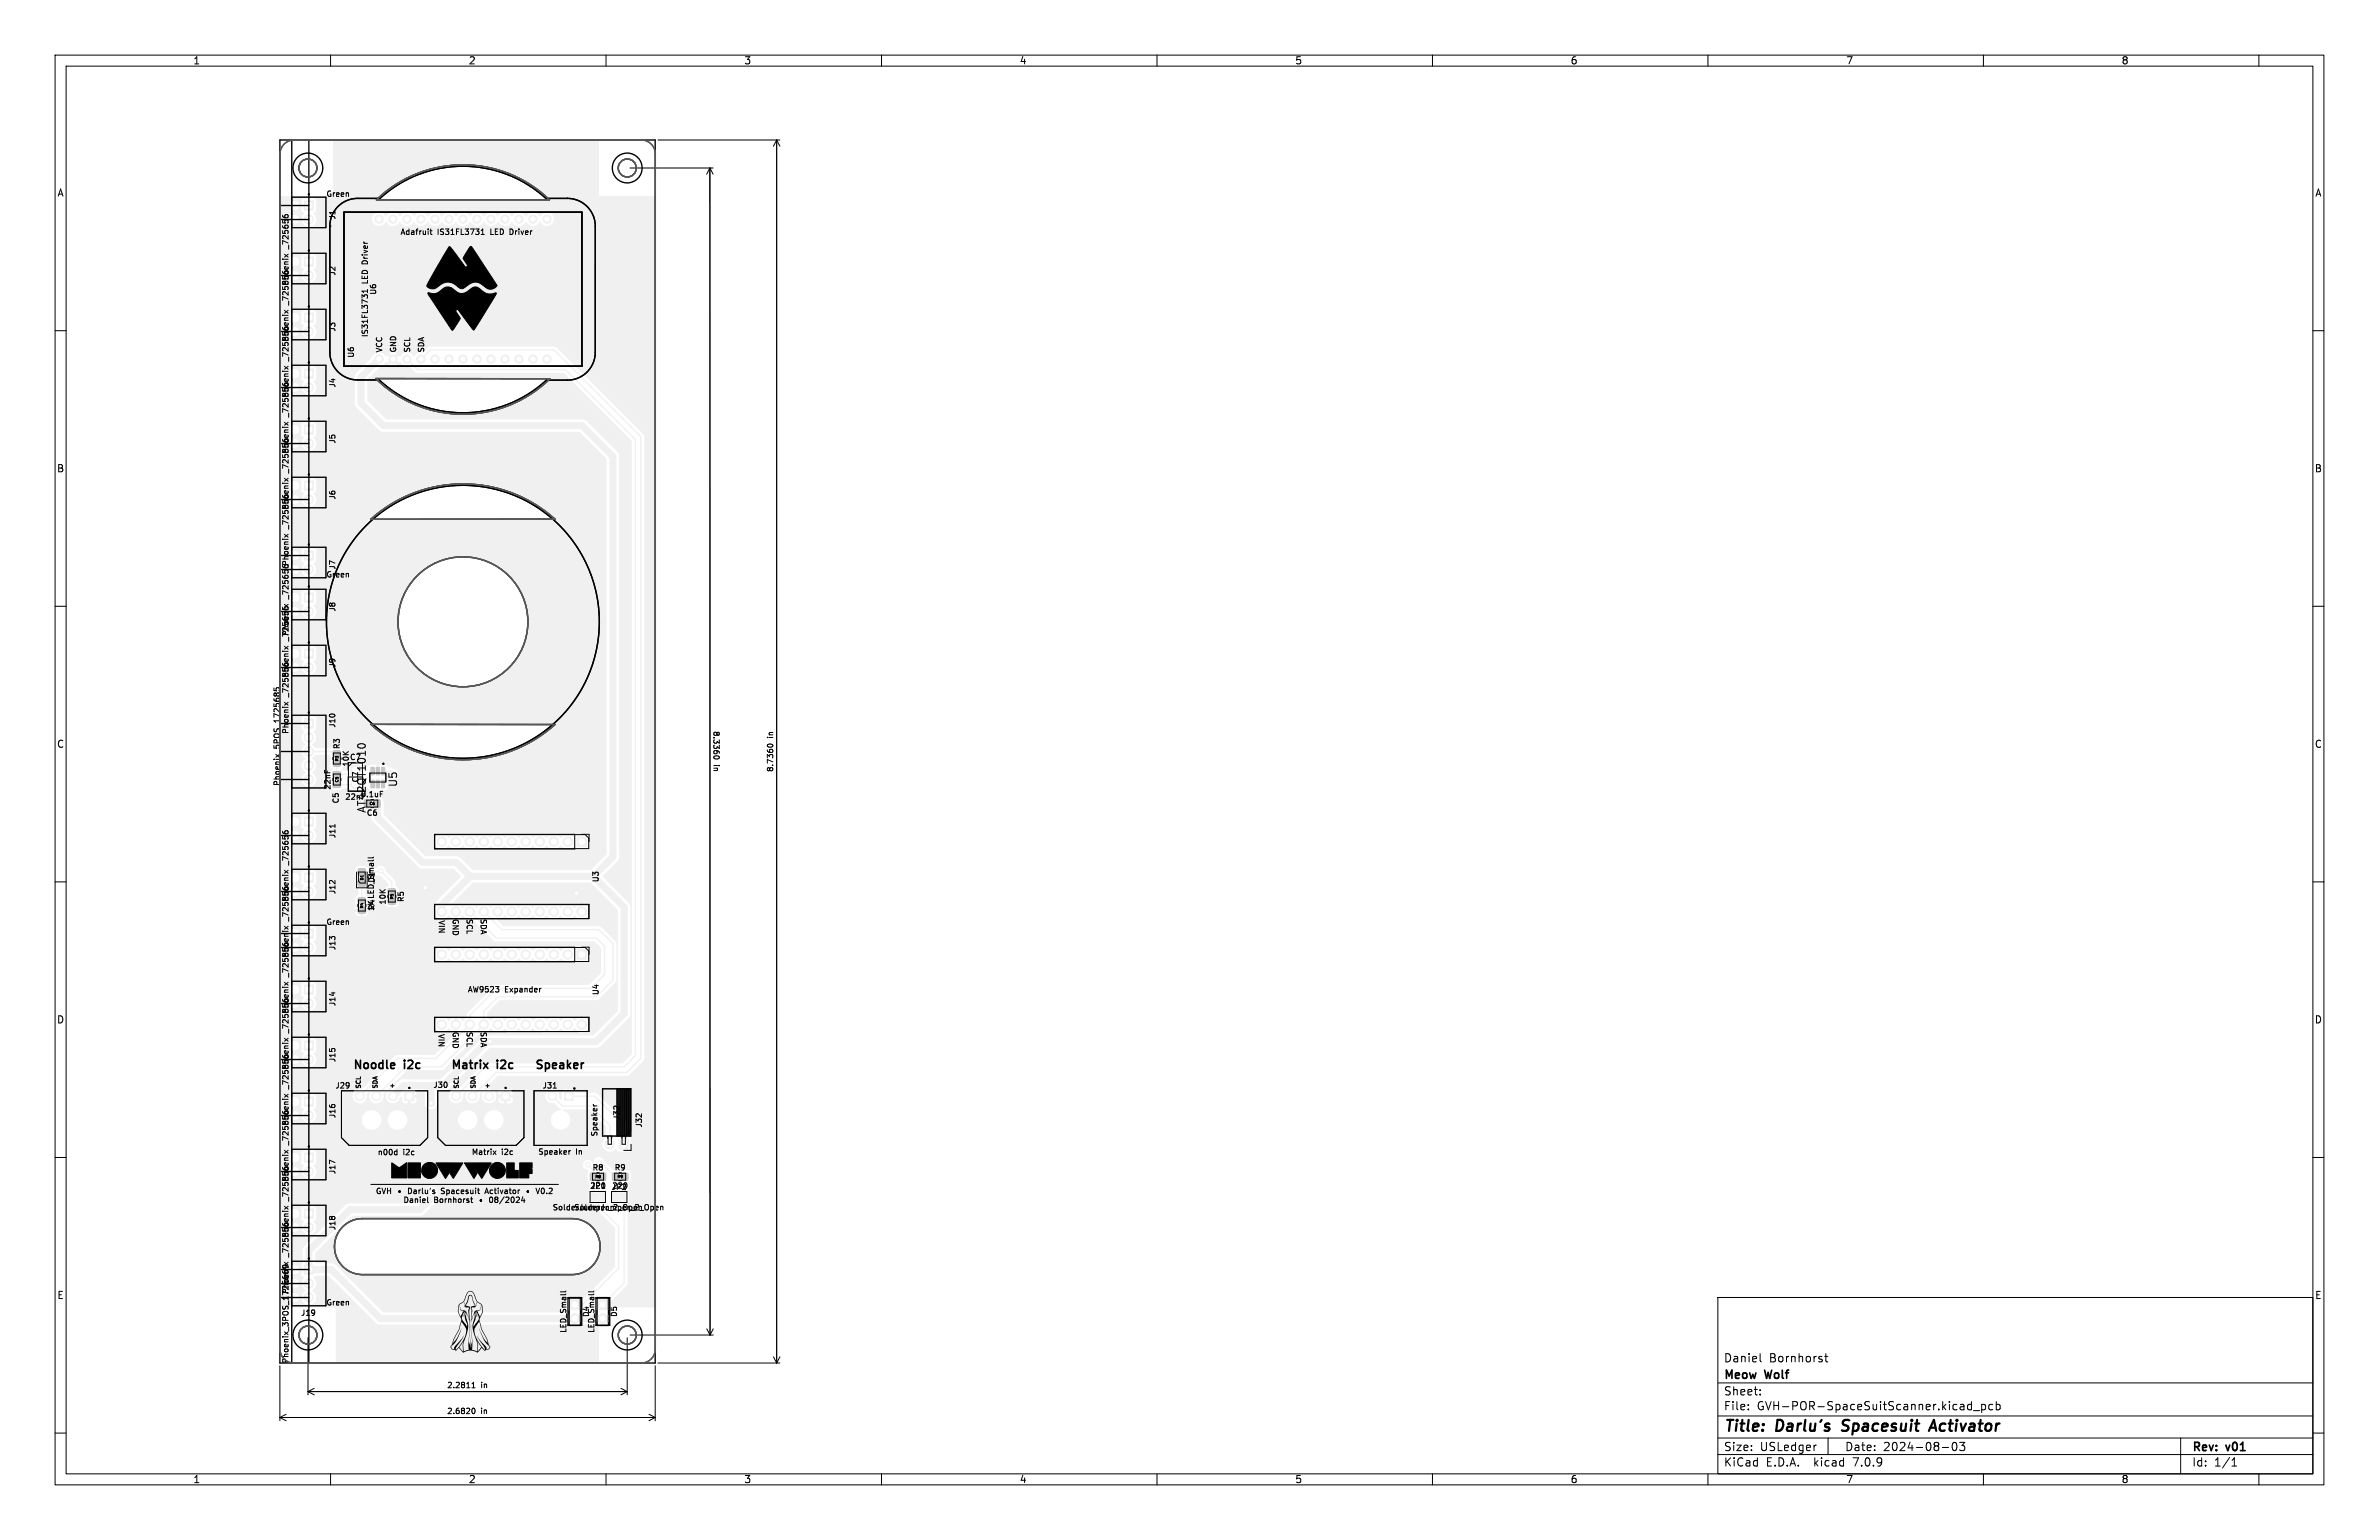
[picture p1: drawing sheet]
<svg xmlns="http://www.w3.org/2000/svg" width="432mm" height="279mm" viewBox="0 0 432 279" stroke-linecap="round" stroke-linejoin="round" font-family="sans-serif">
<defs><g id="words">
<g font-size="2.8">
<text x="312.8" y="260.3">Title:</text>
<text x="322.5" y="260.3">Darlu's</text>
<text x="335.3" y="260.3">Spacesuit</text>
<text x="352.1" y="260.3">Activator</text>
</g>
<g font-size="2.1">
<text x="64" y="194.1">Noodle</text>
<text x="73.5" y="194.1">i2c</text>
<text x="81.8" y="194.1">Matrix</text>
<text x="90.3" y="194.1">i2c</text>
<text x="97" y="194.1">Speaker</text>
<text x="312.8" y="250.6">Meow</text>
<text x="312.8" y="247.4">Daniel</text>
<text x="320.5" y="250.6">Wolf</text>
<text x="321.1" y="247.4">Bornhorst</text>
<text x="312.8" y="256.1">File:</text>
<text x="312.8" y="253.4">Sheet:</text>
<text x="318.9" y="256.1">GVH-POR-SpaceSuitScanner.kicad_pcb</text>
<text x="312.8" y="263.5">Size:</text>
<text x="319.5" y="263.5">USLedger</text>
<text x="334.8" y="263.5">Date:</text>
<text x="341.8" y="263.5">2024-08-03</text>
<text x="397.8" y="263.7">Rev:</text>
<text x="404.2" y="263.7">v01</text>
<text x="312.8" y="266.3">KiCad</text>
<text x="320.5" y="266.3">E.D.A.</text>
<text x="329.4" y="266.3">kicad</text>
<text x="336.6" y="266.3">7.0.9</text>
<text x="397.8" y="266.3">Id:</text>
<text x="401.9" y="266.3">1/1</text>
</g>
<g font-size="2">
<text x="72.3" y="142.9" transform="rotate(-90 72.3 142.9)">U5</text>
<text x="66.6" y="147.6" transform="rotate(-90 66.6 147.6)">AT42QT1010</text>
</g>
<g font-size="1.8">
<text x="35" y="11.9">1</text>
<text x="85" y="11.9">2</text>
<text x="135" y="11.9">3</text>
<text x="185" y="11.9">4</text>
<text x="235" y="11.9">5</text>
<text x="285" y="11.9">6</text>
<text x="335" y="11.9">7</text>
<text x="385" y="11.9">8</text>
<text x="10.3" y="35.9">A</text>
<text x="420.1" y="35.9">A</text>
<text x="10.3" y="85.9">B</text>
<text x="420.1" y="85.9">B</text>
<text x="10.3" y="135.9">C</text>
<text x="420.1" y="135.9">C</text>
<text x="10.3" y="185.9">D</text>
<text x="420.1" y="185.9">D</text>
<text x="10.3" y="235.9">E</text>
<text x="420.1" y="235.9">E</text>
<text x="35" y="269.3">1</text>
<text x="85" y="269.3">2</text>
<text x="135" y="269.3">3</text>
<text x="185" y="269.3">4</text>
<text x="235" y="269.3">5</text>
<text x="285" y="269.3">6</text>
<text x="335" y="269.3">7</text>
<text x="385" y="269.3">8</text>
</g>
<g font-size="1.4">
<text x="59.2" y="35.8">Green</text>
<text x="61.1" y="39.9" transform="rotate(-90 61.1 39.9)">J1</text>
<text x="52.6" y="45.1" transform="rotate(-90 52.6 45.1)">_725656</text>
<text x="67" y="47.7" transform="rotate(-90 67 47.7)">Driver</text>
<text x="72.6" y="42.7">Adafruit</text>
<text x="79.3" y="42.7">IS31FL3731</text>
<text x="89" y="42.7">LED Driver</text>
<text x="52.6" y="52" transform="rotate(-90 52.6 52)">Phoenix</text>
<text x="61.1" y="50.1" transform="rotate(-90 61.1 50.1)">J2</text>
<text x="67" y="51.5" transform="rotate(-90 67 51.5)">LED</text>
<text x="68.5" y="53.6" transform="rotate(-90 68.5 53.6)">U6</text>
<text x="52.6" y="55.3" transform="rotate(-90 52.6 55.3)">_725656</text>
<text x="52.6" y="65.4" transform="rotate(-90 52.6 65.4)">_725656</text>
<text x="52.6" y="62.1" transform="rotate(-90 52.6 62.1)">Phoenix</text>
<text x="61.1" y="60.3" transform="rotate(-90 61.1 60.3)">J3</text>
<text x="64.4" y="64.9" transform="rotate(-90 64.4 64.9)">U6</text>
<text x="67" y="61.3" transform="rotate(-90 67 61.3)">IS31FL3731</text>
<text x="69.4" y="64" transform="rotate(-90 69.4 64)">VCC</text>
<text x="72" y="64" transform="rotate(-90 72 64)">GND</text>
<text x="74.5" y="64" transform="rotate(-90 74.5 64)">SCL</text>
<text x="77" y="64" transform="rotate(-90 77 64)">SDA</text>
<text x="61.1" y="70.4" transform="rotate(-90 61.1 70.4)">J4</text>
<text x="52.6" y="75.6" transform="rotate(-90 52.6 75.6)">_725656</text>
<text x="52.6" y="72.3" transform="rotate(-90 52.6 72.3)">Phoenix</text>
<text x="52.6" y="82.5" transform="rotate(-90 52.6 82.5)">Phoenix</text>
<text x="61.1" y="80.6" transform="rotate(-90 61.1 80.6)">J5</text>
<text x="52.6" y="85.8" transform="rotate(-90 52.6 85.8)">_725656</text>
<text x="52.6" y="95.9" transform="rotate(-90 52.6 95.9)">_725656</text>
<text x="52.6" y="92.6" transform="rotate(-90 52.6 92.6)">Phoenix</text>
<text x="61.1" y="90.7" transform="rotate(-90 61.1 90.7)">J6</text>
<text x="52.6" y="102.8" transform="rotate(-90 52.6 102.8)">Phoenix</text>
<text x="59.2" y="104.8">Green</text>
<text x="61.1" y="103.4" transform="rotate(-90 61.1 103.4)">J7</text>
<text x="52.6" y="108.6" transform="rotate(-90 52.6 108.6)">_725656</text>
<text x="61.1" y="111.1" transform="rotate(-90 61.1 111.1)">J8</text>
<text x="52.6" y="115.5" transform="rotate(-90 52.6 115.5)">Phoenix</text>
<text x="52.6" y="123.1" transform="rotate(-90 52.6 123.1)">Phoenix</text>
<text x="61.1" y="121.2" transform="rotate(-90 61.1 121.2)">J9</text>
<text x="52.6" y="126.4" transform="rotate(-90 52.6 126.4)">_725656</text>
<text x="52.6" y="133.3" transform="rotate(-90 52.6 133.3)">Phoenix</text>
<text x="61" y="132.1" transform="rotate(-90 61 132.1)">J10</text>
<text x="61.9" y="136" transform="rotate(-90 61.9 136)">R3</text>
<text x="129.3" y="132.5" transform="rotate(90 129.3 132.5)">8.3360</text>
<text x="140.5" y="133.9" transform="rotate(-90 140.5 133.9)">in</text>
<text x="51" y="142.7" transform="rotate(-90 51 142.7)">Phoenix_5POS_1725685</text>
<text x="60.2" y="143.4" transform="rotate(-90 60.2 143.4)">22nF</text>
<text x="63.4" y="138.1">C7</text>
<text x="63.5" y="139.2" transform="rotate(-90 63.5 139.2)">10K</text>
<text x="65.2" y="142.1" transform="rotate(-90 65.2 142.1)">C7</text>
<text x="129.3" y="138.8" transform="rotate(90 129.3 138.8)">in</text>
<text x="140.5" y="140.2" transform="rotate(-90 140.5 140.2)">8.7360</text>
<text x="61.7" y="145.9" transform="rotate(-90 61.7 145.9)">C5</text>
<text x="62.6" y="145.3">22nF</text>
<text x="65.4" y="144.8">0.1uF</text>
<text x="66.5" y="148.2">C6</text>
<text x="61.1" y="152.2" transform="rotate(-90 61.1 152.2)">J11</text>
<text x="52.6" y="156.9" transform="rotate(-90 52.6 156.9)">_725656</text>
<text x="68.2" y="160.3" transform="rotate(-90 68.2 160.3)">D1</text>
<text x="108.9" y="160.2" transform="rotate(-90 108.9 160.2)">U3</text>
<text x="52.6" y="167" transform="rotate(-90 52.6 167)">_725656</text>
<text x="52.6" y="163.7" transform="rotate(-90 52.6 163.7)">Phoenix</text>
<text x="59.2" y="167.9">Green</text>
<text x="61.1" y="162.3" transform="rotate(-90 61.1 162.3)">J12</text>
<text x="68.1" y="165.4" transform="rotate(-90 68.1 165.4)">1K</text>
<text x="68.1" y="163.2" transform="rotate(-90 68.1 163.2)">LED_Small</text>
<text x="70.2" y="164.2" transform="rotate(-90 70.2 164.2)">10K</text>
<text x="73.5" y="163.8" transform="rotate(-90 73.5 163.8)">R5</text>
<text x="79.6" y="166.9" transform="rotate(90 79.6 166.9)">VIN</text>
<text x="82.1" y="166.7" transform="rotate(90 82.1 166.7)">GND</text>
<text x="84.6" y="166.7" transform="rotate(90 84.6 166.7)">SCL</text>
<text x="87.2" y="166.7" transform="rotate(90 87.2 166.7)">SDA</text>
<text x="52.6" y="173.9" transform="rotate(-90 52.6 173.9)">Phoenix</text>
<text x="61.1" y="172.5" transform="rotate(-90 61.1 172.5)">J13</text>
<text x="52.6" y="177.2" transform="rotate(-90 52.6 177.2)">_725656</text>
<text x="52.6" y="184.1" transform="rotate(-90 52.6 184.1)">Phoenix</text>
<text x="61.1" y="182.7" transform="rotate(-90 61.1 182.7)">J14</text>
<text x="84.8" y="180.3">AW9523</text>
<text x="91.6" y="180.3">Expander</text>
<text x="108.9" y="180.7" transform="rotate(-90 108.9 180.7)">U4</text>
<text x="52.6" y="187.4" transform="rotate(-90 52.6 187.4)">_725656</text>
<text x="79.5" y="187.5" transform="rotate(90 79.5 187.5)">VIN</text>
<text x="82.1" y="187.1" transform="rotate(90 82.1 187.1)">GND</text>
<text x="84.6" y="187.1" transform="rotate(90 84.6 187.1)">SCL</text>
<text x="87.2" y="187.1" transform="rotate(90 87.2 187.1)">SDA</text>
<text x="52.6" y="197.5" transform="rotate(-90 52.6 197.5)">_725656</text>
<text x="52.6" y="194.2" transform="rotate(-90 52.6 194.2)">Phoenix</text>
<text x="60.8" y="197.7">J29</text>
<text x="61.1" y="192.8" transform="rotate(-90 61.1 192.8)">J15</text>
<text x="78.6" y="197.6">J30</text>
<text x="98.4" y="197.7">J31</text>
<text x="61.1" y="203" transform="rotate(-90 61.1 203)">J16</text>
<text x="112.7" y="203.3" transform="rotate(-90 112.7 203.3)">J32</text>
<text x="52.6" y="207.7" transform="rotate(-90 52.6 207.7)">_725656</text>
<text x="52.6" y="204.4" transform="rotate(-90 52.6 204.4)">Phoenix</text>
<text x="68.5" y="209.8">n00d</text>
<text x="73.2" y="209.8">i2c</text>
<text x="85.5" y="209.7">Matrix</text>
<text x="91.1" y="209.7">i2c</text>
<text x="97.6" y="209.7">Speaker</text>
<text x="104.5" y="209.7">In</text>
<text x="108.6" y="206.3" transform="rotate(-90 108.6 206.3)">Speaker</text>
<text x="116.7" y="204.7" transform="rotate(-90 116.7 204.7)">J32</text>
<text x="52.6" y="214.5" transform="rotate(-90 52.6 214.5)">Phoenix</text>
<text x="61.1" y="213.1" transform="rotate(-90 61.1 213.1)">J17</text>
<text x="107.2" y="215.9">JP1</text>
<text x="107.4" y="212.6">R8</text>
<text x="111" y="215.9">220</text>
<text x="111.5" y="212.6">R9</text>
<text x="52.6" y="217.8" transform="rotate(-90 52.6 217.8)">_725656</text>
<text x="68.1" y="216.8">GVH €</text>
<text x="73.1" y="218.4">Daniel</text>
<text x="74.3" y="216.8">Darlu's</text>
<text x="78.8" y="218.4">Bornhorst</text>
<text x="80.5" y="216.8">Spacesuit</text>
<text x="88.8" y="216.8">Activator</text>
<text x="96.3" y="216.8">€</text>
<text x="98.6" y="216.8">V0.2</text>
<text x="100.2" y="219.8">SolderJumper_2_Open</text>
<text x="104.1" y="219.8">SolderJumper_2_Open</text>
<text x="52.6" y="228" transform="rotate(-90 52.6 228)">_725656</text>
<text x="52.6" y="224.7" transform="rotate(-90 52.6 224.7)">Phoenix</text>
<text x="61.1" y="223.3" transform="rotate(-90 61.1 223.3)">J18</text>
<text x="52.6" y="234.9" transform="rotate(-90 52.6 234.9)">Phoenix</text>
<text x="54.5" y="238.9">J19</text>
<text x="59.2" y="236.9">Green</text>
<text x="107.1" y="239" transform="rotate(-90 107.1 239)">D4</text>
<text x="112.2" y="239" transform="rotate(-90 112.2 239)">D5</text>
<text x="103" y="241.9" transform="rotate(-90 103 241.9)">LED_Small</text>
<text x="108.1" y="241.9" transform="rotate(-90 108.1 241.9)">LED_Small</text>
<text x="52.6" y="247.5" transform="rotate(-90 52.6 247.5)">Phoenix_3POS_1725669</text>
<text x="81" y="256.8">2.6820</text>
<text x="81.1" y="252.1">2.2811</text>
<text x="87.3" y="256.8">in</text>
<text x="87.3" y="252.1">in</text>
</g>
<g font-size="1.1">
<text x="65.5" y="197.6" transform="rotate(-90 65.5 197.6)">SCL</text>
<text x="68.6" y="197.6" transform="rotate(-90 68.6 197.6)">SDA</text>
<text x="71.6" y="197.6" transform="rotate(-90 71.6 197.6)">+</text>
<text x="83.3" y="197.6" transform="rotate(-90 83.3 197.6)">SCL</text>
<text x="86.4" y="197.6" transform="rotate(-90 86.4 197.6)">SDA</text>
<text x="88.9" y="197.6" transform="rotate(-90 88.9 197.6)">+</text>
</g>
<g font-size=".7">
<text x="61.5" y="142" transform="rotate(-90 61.5 142)">C5</text>
<text x="61.5" y="138.2" transform="rotate(-90 61.5 138.2)">R3</text>
<text x="67" y="146.2">C6</text>
<text x="66.1" y="159.8" transform="rotate(-90 66.1 159.8)">D1</text>
<text x="66.1" y="164.8" transform="rotate(-90 66.1 164.8)">R4</text>
<text x="71.5" y="163.2" transform="rotate(-90 71.5 163.2)">R5</text>
<text x="108" y="213.9">R8</text>
<text x="112" y="213.9">R9</text>
</g>
</g></defs>
<g fill="#f0f0f0" stroke="#f0f0f0" stroke-width=".18">
<path d="M111.2 216.4h1l.5 .8-.5 .7h-1z"/>
<path d="M112.5 216.4h1.1v1.5h-1.1l.5-.7z"/>
<path d="M102.5 198.1h1.5v1.5h-1.5z"/>
<path d="M55.2 199h1.7v1.7h-1.7z"/>
<path d="M69.2 139.2h.6v1.4h-.6z"/>
<path d="M68.3 139.2h.6v1.4h-.6z"/>
<path d="M67.3 139.2h.6v1.4h-.6z"/>
<path d="M67.3 141.6h.6v1.3h-.6z"/>
<path d="M68.3 141.6h.6v1.3h-.6z"/>
<path d="M69.2 141.6h.6v1.3h-.6z"/>
<path d="M55.2 46.6h1.7v1.7h-1.7z"/>
<path d="M55.2 66.9h1.7v1.7h-1.7z"/>
<path d="M107.3 216.4h1l.5 .8-.5 .7h-1z"/>
<path d="M108.6 216.4h1.1v1.5h-1.1l.5-.7z"/>
<path d="M103.4 235.8h1.8v1.8h-1.8z"/>
<path d="M111.2 212.9l.7-.1 .2 .1 .1 1-.2 .3h-.6l-.2-.2z"/>
<path d="M113 212.9l.7-.1 .3 .1v1l-.2 .3h-.6l-.2-.2z"/>
<path d="M65.1 164.8l1.1-.1 .2 .2v.7l-.3 .1h-1l-.1-.2z"/>
<path d="M65.1 162.9h1.1l.2 .2v.6l-.3 .2h-1l-.1-.3z"/>
<path d="M60.5 140.1l1.2-.1 .2 .2-.1 .6-.2 .2h-1l-.2-.3z"/>
<path d="M60.5 142l1.2-.1 .2 .2-.1 .6-.2 .2h-1l-.2-.3z"/>
<path d="M55.2 36.4h1.7v1.7h-1.7z"/>
<path d="M107.2 212.9l.7-.1 .2 .1v1l-.1 .3h-.6l-.3-.2z"/>
<path d="M109 212.9l.7-.1 .3 .1v1l-.2 .3h-.6l-.2-.2z"/>
<path d="M55.2 77.1h1.7v1.7h-1.7z"/>
<path d="M91 198.1h1.6v1.6h-1.6z"/>
<path d="M55.2 188.9h1.7v1.6h-1.7z"/>
<path d="M55.2 130.4h1.7v1.7h-1.7z"/>
<path d="M73.5 198.1h1.6v1.6h-1.6z"/>
<path d="M55.2 87.3h1.7v1.6h-1.7z"/>
<path d="M60.5 138.1l1.2-.1 .1 .3v.6l-.2 .1h-1l-.2-.2z"/>
<path d="M60.5 136.3l1.2-.1 .1 .2v.7l-.2 .1h-1l-.2-.2z"/>
<path d="M55.2 168.5h1.7v1.7h-1.7z"/>
<path d="M70.5 161.3h1.2l.1 .2v.6l-.2 .2-1-.1-.2-.2z"/>
<path d="M70.5 163.1h1.2l.1 .2v.6l-.2 .2h-1l-.2-.3z"/>
<path d="M55.2 117.7h1.7v1.7h-1.7z"/>
<path d="M55.2 100h1.7v1.6h-1.7z"/>
<path d="M55.2 56.8h1.7v1.6h-1.7z"/>
<path d="M55.2 158.4h1.7v1.6h-1.7z"/>
<path d="M55.2 229.5h1.7v1.7h-1.7z"/>
<path d="M104.7 151.8h1.7v1.7h-1.7z"/>
<path d="M65.1 159.7h1.2v1h-1.2z"/>
<path d="M65.1 157.7h1.2v1h-1.2z"/>
<path d="M63.7 138.9h1.7v1.6h-1.7z"/>
<path d="M68.1 145.1h.7l.2 .1v1.1l-.1 .2h-.6l-.3-.1z"/>
<path d="M55.2 209.2h1.7v1.6h-1.7z"/>
<path d="M55.2 178.7h1.7v1.7h-1.7z"/>
<path d="M104.7 172.3h1.7v1.7h-1.7z"/>
<path d="M112.4 206.7h1.7v1.7h-1.7z"/>
<path d="M55.2 148.2h1.7v1.7h-1.7z"/>
<path d="M55.2 219.3h1.7v1.7h-1.7z"/>
<path d="M55.2 107.6h1.7v1.6h-1.7z"/>
<path d="M108.5 235.8h1.8v1.8h-1.8z"/>
<circle cx="100.2" cy="198.9" r=".77"/>
<circle cx="56.1" cy="202.4" r=".82"/>
<circle cx="56.1" cy="50" r=".82"/>
<circle cx="56.1" cy="70.3" r=".82"/>
<circle cx="104.3" cy="239.2" r=".9"/>
<circle cx="56.1" cy="39.8" r=".82"/>
<circle cx="56.1" cy="80.5" r=".82"/>
<circle cx="88.8" cy="198.9" r=".8"/>
<circle cx="85.8" cy="198.9" r=".8"/>
<circle cx="82.8" cy="198.9" r=".8"/>
<circle cx="56.1" cy="192.2" r=".82"/>
<circle cx="56.1" cy="133.8" r=".82"/>
<circle cx="56.1" cy="136.3" r=".82"/>
<circle cx="56.1" cy="138.9" r=".82"/>
<circle cx="56.1" cy="141.4" r=".82"/>
<circle cx="71.3" cy="198.9" r=".8"/>
<circle cx="68.3" cy="198.9" r=".8"/>
<circle cx="65.3" cy="198.9" r=".8"/>
<circle cx="68.8" cy="65.2" r=".76"/>
<circle cx="71.3" cy="65.2" r=".76"/>
<circle cx="73.9" cy="65.2" r=".76"/>
<circle cx="76.4" cy="65.2" r=".76"/>
<circle cx="79" cy="65.2" r=".76"/>
<circle cx="81.5" cy="65.2" r=".76"/>
<circle cx="84" cy="65.2" r=".76"/>
<circle cx="86.6" cy="65.2" r=".76"/>
<circle cx="89.1" cy="65.2" r=".76"/>
<circle cx="91.7" cy="65.2" r=".76"/>
<circle cx="94.2" cy="65.2" r=".76"/>
<circle cx="96.7" cy="65.2" r=".76"/>
<circle cx="99.3" cy="65.2" r=".76"/>
<circle cx="99.3" cy="39.8" r=".76"/>
<circle cx="96.7" cy="39.8" r=".76"/>
<circle cx="94.2" cy="39.8" r=".76"/>
<circle cx="91.7" cy="39.8" r=".76"/>
<circle cx="89.1" cy="39.8" r=".76"/>
<circle cx="86.6" cy="39.8" r=".76"/>
<circle cx="84" cy="39.8" r=".76"/>
<circle cx="81.5" cy="39.8" r=".76"/>
<circle cx="79" cy="39.8" r=".76"/>
<circle cx="76.4" cy="39.8" r=".76"/>
<circle cx="73.9" cy="39.8" r=".76"/>
<circle cx="71.3" cy="39.8" r=".76"/>
<circle cx="68.8" cy="39.8" r=".76"/>
<circle cx="56.1" cy="90.6" r=".82"/>
<circle cx="56.1" cy="171.9" r=".82"/>
<circle cx="56.1" cy="121.1" r=".82"/>
<circle cx="56.1" cy="103.3" r=".82"/>
<circle cx="56.1" cy="60.1" r=".82"/>
<circle cx="56.1" cy="161.7" r=".82"/>
<circle cx="56.1" cy="232.9" r=".82"/>
<circle cx="56.1" cy="235.4" r=".82"/>
<circle cx="103" cy="152.7" r=".85"/>
<circle cx="100.5" cy="152.7" r=".85"/>
<circle cx="98" cy="152.7" r=".85"/>
<circle cx="95.4" cy="152.7" r=".85"/>
<circle cx="92.9" cy="152.7" r=".85"/>
<circle cx="90.3" cy="152.7" r=".85"/>
<circle cx="87.8" cy="152.7" r=".85"/>
<circle cx="85.3" cy="152.7" r=".85"/>
<circle cx="82.7" cy="152.7" r=".85"/>
<circle cx="80.2" cy="152.7" r=".85"/>
<circle cx="80.2" cy="165.4" r=".85"/>
<circle cx="82.7" cy="165.4" r=".85"/>
<circle cx="85.3" cy="165.4" r=".85"/>
<circle cx="87.8" cy="165.4" r=".85"/>
<circle cx="90.3" cy="165.4" r=".85"/>
<circle cx="92.9" cy="165.4" r=".85"/>
<circle cx="95.4" cy="165.4" r=".85"/>
<circle cx="98" cy="165.4" r=".85"/>
<circle cx="100.5" cy="165.4" r=".85"/>
<circle cx="103" cy="165.4" r=".85"/>
<circle cx="105.6" cy="165.4" r=".85"/>
<circle cx="64.5" cy="142.2" r=".85"/>
<circle cx="56.1" cy="212.5" r=".82"/>
<circle cx="56.1" cy="182.1" r=".82"/>
<circle cx="103" cy="173.2" r=".85"/>
<circle cx="100.5" cy="173.2" r=".85"/>
<circle cx="98" cy="173.2" r=".85"/>
<circle cx="95.4" cy="173.2" r=".85"/>
<circle cx="92.9" cy="173.2" r=".85"/>
<circle cx="90.3" cy="173.2" r=".85"/>
<circle cx="87.8" cy="173.2" r=".85"/>
<circle cx="85.3" cy="173.2" r=".85"/>
<circle cx="82.7" cy="173.2" r=".85"/>
<circle cx="80.2" cy="173.2" r=".85"/>
<circle cx="80.2" cy="185.9" r=".85"/>
<circle cx="82.7" cy="185.9" r=".85"/>
<circle cx="85.3" cy="185.9" r=".85"/>
<circle cx="87.8" cy="185.9" r=".85"/>
<circle cx="90.3" cy="185.9" r=".85"/>
<circle cx="92.9" cy="185.9" r=".85"/>
<circle cx="95.4" cy="185.9" r=".85"/>
<circle cx="98" cy="185.9" r=".85"/>
<circle cx="100.5" cy="185.9" r=".85"/>
<circle cx="103" cy="185.9" r=".85"/>
<circle cx="105.6" cy="185.9" r=".85"/>
<circle cx="110.7" cy="207.6" r=".85"/>
<circle cx="56.1" cy="151.6" r=".82"/>
<circle cx="56.1" cy="222.7" r=".82"/>
<circle cx="56.1" cy="110.9" r=".82"/>
<circle cx="109.4" cy="239.2" r=".9"/>
<circle cx="88.9" cy="189" r=".63"/>
<circle cx="78.2" cy="200.2" r=".63"/>
<circle cx="104.6" cy="162.1" r=".4"/>
<circle cx="77.2" cy="161" r=".63"/>
<circle cx="69.1" cy="158" r=".4"/>
<circle cx="106.7" cy="211.3" r=".4"/>
<circle cx="108.7" cy="210.8" r=".4"/>
</g>
<path d="M68.8 65.2l-3.3 3.2v4.8l4.1 4h36.1l5.6 5.6v72.6l-3.6 3.6M68.5 145.8v2.5l8.2 8.2h6.1l2.5 2.5M85.3 159l-5.1 5.2v1.2M85.3 159h22.4M107.7 159l5.6 5.6v19.3l-5.1 5.1h-19.8l-8 7.9M71.3 198.9l1.9-2h5v3.3M78.2 216.4v1l-2 2.1h-12.7l-7.4 7.4v3.4h4l8.9 8.9h40.4" fill="none" stroke="#f0f0f0" stroke-width="1.3"/>
<path d="M64.5 139.7h2.9l.2 .2M64.5 142.2h3.1M68.6 145.7l-.1 .1M68.6 145.7v.1M69.5 142.2h-.9v3.5" fill="none" stroke="#f0f0f0" stroke-width=".2"/>
<g fill="none" stroke="#f0f0f0" stroke-width=".25">
<path d="M73.9 65.2l1.9 1.9h26.8l12.7 12.7v111.7l-2 2h-25.2l-5.3 5.4M76.4 65.2l1.7-1.7h22.5l15.7 15.7v112.8l-2.5 2.6h-23.7l-4.3 4.3M56.1 136.3h4.7l.3 .4M61.1 138.5v2h2.6l.8-.8M69.5 139.9h1.4M61.1 142.4h3.3M65.7 158.2h3.2l.2-.2 2 2v1.8M65.7 160.2v3.2M85.3 165.4l4.8 4.8h18.1l1.5 1.5v5.1l-2.5 2.5h-17l-4.9 4.9v1.7l-6.2 6.1h-6.9l-6.9 6.9M87.8 165.4l3.3 3.3h17.6l2.6 2.5v6.6l-3.1 3h-17.8l-2.6 2.7v2.4l-7.7 7.6h-6.5l-5.3 5.4M100.2 198.9l1.8 1.8h5.2l3.5 3.4v3.5M103.2 198.9h4.7l5.3 5.2v3.5"/>
<path d="M106.7 211.3l.9 1v4.7l.2 .2M108.7 210.8h.3l2.6 2.7 .1 3.7M109.5 213.5l-.1 6.1 2.9 2.9v7.6l-6.6 6.6h-1.4M113.5 213.5v3.5l-.2 .2v15.6l-3.9 3.9"/>
</g>
<g fill="#f0f0f0">
<path d="M85.8 160.2l21.4-.1 4.9 5v18.3l-4.3 4.4-19.8 .1-.4 .3-7.6 7.6h-7l-.5 .3-1.5 1.5-.4 .1h-.1l3.4-3.5 6.5-.1 7-6.9h.1a1.54 1.54 0 0 0 1.6-.7 1.48 1.48 0 0 0 2.5 0 1.48 1.48 0 0 0 2.6 0 1.48 1.48 0 0 0 2.5 0 1.48 1.48 0 0 0 2.6 0 1.48 1.48 0 0 0 2.5 0 1.48 1.48 0 0 0 2.5 0 1.37 1.37 0 0 0 2.1 .5 1.37 1.37 0 0 0 .1-2.1 1.37 1.37 0 0 0-2.1 .3h-.2a1.44 1.44 0 0 0-2.4 0 1.48 1.48 0 0 0-2.6 0 1.48 1.48 0 0 0-2.5 0 1.48 1.48 0 0 0-2.6 0 1.48 1.48 0 0 0-2.5 0 1.48 1.48 0 0 0-2.5 0l-.7-.5 .1-1 2.2-2.2h17.6l.3-.2 3.1-3 .2-.5v-6.8l-2.9-2.9-17.6-.1-1.1-1v-.2a1.67 1.67 0 0 0 1.3-.8 1.48 1.48 0 0 0 2.6 0 1.48 1.48 0 0 0 2.5 0 1.48 1.48 0 0 0 2.6 0 1.48 1.48 0 0 0 2.5 0 1.48 1.48 0 0 0 2.5 0 1.37 1.37 0 0 0 2.1 .5 1.37 1.37 0 0 0 .1-2.1 1.37 1.37 0 0 0-2.1 .4l-.2-.1a1.44 1.44 0 0 0-2.4 .1 1.48 1.48 0 0 0-2.6 0 1.48 1.48 0 0 0-2.5 0 1.48 1.48 0 0 0-2.6 0 1.48 1.48 0 0 0-2.5 0 1.48 1.48 0 0 0-2.5 0 1.48 1.48 0 0 0-2.6 0 1.48 1.48 0 0 0-2.5 0l-.6-.6-.4-.1v.9h-.5v-.9l-.5 .1-.1-.1z"/>
<path d="M60.5 25.6l48.1-.1 .1 .1v10h10.1v201.5l-.1 .1h-7.8l-.1-.1v-1l3-2.9 .1-.3v-14.5l.2-.5v-3.2l.4-.6v-1.2a.75 .75 0 0 0-.7-.6l-.9 .1a.38 .38 0 0 1-.4 .2 .38 .38 0 0 1-.3-.3h-.9l-1.7-1.8a.92 .92 0 0 0-1.2-.5 .92 .92 0 0 0-.6 1.2 .92 .92 0 0 0 1.2 .5l.4 .5-.7 .2a.28 .28 0 0 1-.3 .1 .28 .28 0 0 1-.1-.3l-.2-.3-.5-.5a.92 .92 0 0 0-.9-1 .92 .92 0 0 0-.9 1 .92 .92 0 0 0 .9 .9 .43 .43 0 0 1-.1 .6v1.2l.4 .6v1.2l-.2 .5v1.7l.3 .3h1.6l.2 1.6 2.7 2.8v7l-5.7 5.8-.6-.3h-1.9l-.3 .1-.2 .3 .1 2.4h-33.4l-8.8-8.7-.5-.2h-3l-.1-.1v-1.7l4-4 .1 .1-.5 1.4-.2 1.3 .2 1.2 .4 1.2 .6 .9 1.1 1 1.3 .6 1.1 .2h38.8l1.3-.2 1.4-.6 1-1 .8-1.3 .3-1 .1-1.3-.1-1-.5-1.2-.6-.8-1-1-.9-.5-1.3-.4h-38.8l-1.1 .1-1.5 .6-.1-.1 .9-1 12.6-.1 2.4-2.2 .3-.6v-1.7l-.4-.5-.6-.2h-.4l-.5 .3-.3 .6v.8l-1.4 1.3h-12.1l-.7 .2-7.9 7.9-.1 .5v2.1l-.2 .5v1.7l.2 .3 .3 .2a1.49 1.49 0 0 0 .3 2.4 1.37 1.37 0 0 0-.5 2.1 1.37 1.37 0 0 0 2.1 0 1.37 1.37 0 0 0-.5-2.1 1.5 1.5 0 0 0 .3-2.4l.4-.2h2.4l8.5 8.5 .6 .3 34.8 .1a1.47 1.47 0 0 0 1.6 0h3.3l.2 .1-.1 6.7h-47.5l-.1-.1v-9.9h-10l-.1-1.8h1.8a.8 .8 0 0 0 1.2 .7 .8 .8 0 0 0 .1-1.3 .8 .8 0 0 0-1.3 .4v.2h-1.8v-2.5h1.8a.8 .8 0 0 0 1.2 .7 .8 .8 0 0 0 .1-1.4 .8 .8 0 0 0-1.3 .5v.2h-1.8v-2.6h1.8a.81 .81 0 0 0 1.2 .8 .81 .81 0 0 0 .1-1.4 .81 .81 0 0 0-1.3 .4v.2h-1.8v-7.6h1.8a.81 .81 0 0 0 .8 .8 .81 .81 0 0 0 .8-.8h.4v.2a1.36 1.36 0 0 0 2.1 .9 1.36 1.36 0 0 0 .1-2.2l.5-.5-.1-2-.3-.3h-1.9l-.4 .4v1.8l.5 .6-.3 .4-.2 .7h-.4v-.2a.81 .81 0 0 0-.9-.6 .81 .81 0 0 0-.7 .8h-1.8v-2.5h1.8v.1a.81 .81 0 0 0 1.3 .5 .81 .81 0 0 0-.1-1.4 .81 .81 0 0 0-1.2 .8h-1.8v-7.7h1.8v.2a.81 .81 0 0 0 .9 .6 .81 .81 0 0 0 .7-.8h.4v.3a1.36 1.36 0 0 0 2.1 .8 1.36 1.36 0 0 0 .1-2.2l.5-.5-.1-2-.4-.2h-1.9l-.3 .4v1.8l.5 .6-.3 .4-.2 .6h-.4a.81 .81 0 0 0-.8-.8 .81 .81 0 0 0-.8 .8h-1.8v-2.5h1.8v.2a.81 .81 0 0 0 1.3 .4 .81 .81 0 0 0-.1-1.3 .81 .81 0 0 0-1.2 .7h-1.8v-7.6h1.8v.2a.81 .81 0 0 0 .9 .6 .81 .81 0 0 0 .7-.8h.4v.2a1.33 1.33 0 0 0 2.3 .7h8.7v.3a1.78 1.78 0 0 0 1.9 1.4 1.78 1.78 0 0 0 1.6-1.7h1.2v.3a1.78 1.78 0 0 0 1.9 1.4 1.78 1.78 0 0 0 1.6-1.7h9.2l.1 .3a1.78 1.78 0 0 0 1.9 1.4 1.78 1.78 0 0 0 1.6-1.7h1.1l.1 .3a1.78 1.78 0 0 0 2.9 1 1.78 1.78 0 0 0-.5-3 1.78 1.78 0 0 0-2.5 1.7h-1.1v-.2a1.78 1.78 0 0 0-1.9-1.7 1.78 1.78 0 0 0-1.7 1.9h-9.2v-.2a1.78 1.78 0 0 0-1.9-1.7 1.78 1.78 0 0 0-1.6 1.9h-1.2v-.2a1.78 1.78 0 0 0-1.9-1.7 1.78 1.78 0 0 0-1.6 1.9h-8.7l.1-.1a1.48 1.48 0 0 0-.2-2l.5-.4-.1-2-.3-.3h-1.9l-.4 .4v1.8l.5 .6-.3 .4-.2 .7h-.4v-.2a.81 .81 0 0 0-.9-.6 .81 .81 0 0 0-.7 .8h-1.8v-2.6h1.8v.2a.81 .81 0 0 0 1.3 .5 .81 .81 0 0 0-.1-1.4 .81 .81 0 0 0-1.2 .7h-1.8v-7.6h1.8v.2a.81 .81 0 0 0 .9 .6 .81 .81 0 0 0 .7-.8h.4v.3a1.36 1.36 0 0 0 2.1 .8 1.36 1.36 0 0 0 .1-2.2l.5-.5-.1-2-.3-.2h-1.9l-.4 .4v1.8l.5 .6-.3 .4-.2 .6h-.4v-.2a.81 .81 0 0 0-.9-.6 .81 .81 0 0 0-.7 .8h-1.8v-2.5h1.8v.2a.81 .81 0 0 0 1.3 .4 .81 .81 0 0 0-.1-1.3 .81 .81 0 0 0-1.2 .7h-1.8v-7.6h1.8v.1a.81 .81 0 0 0 .9 .7 .81 .81 0 0 0 .7-.8h.4v.2a1.36 1.36 0 0 0 2.1 .9 1.36 1.36 0 0 0 .1-2.3l.5-.4-.1-2-.3-.3h-1.9l-.4 .4v1.8l.5 .6-.3 .4-.2 .7h-.4v-.2a.81 .81 0 0 0-.9-.6 .81 .81 0 0 0-.7 .8h-1.8v-2.6h1.8v.2a.81 .81 0 0 0 1.3 .5 .81 .81 0 0 0-.1-1.4 .81 .81 0 0 0-1.2 .7h-1.8v-7.6h1.8v.2a.81 .81 0 0 0 .9 .6 .81 .81 0 0 0 .7-.8h.4v.2a1.32 1.32 0 0 0 1.7 1.1h22.4l.1 .2a1.42 1.42 0 0 0 1.1 1.1 1.42 1.42 0 0 0 1.5-.7 1.48 1.48 0 0 0 2.5 0 1.48 1.48 0 0 0 2.6 0 1.48 1.48 0 0 0 2.5 0 1.48 1.48 0 0 0 2.5 0 1.48 1.48 0 0 0 2.6 0 1.48 1.48 0 0 0 2.5 0 1.48 1.48 0 0 0 2.6 0 1.48 1.48 0 0 0 2.5 0 1.51 1.51 0 0 0 2.4 .3l.2 .3 .3 .1h1.8l.3-.1 .1-.3v-1.9l-.2-.3-2.1-.1-.4 .5a1.66 1.66 0 0 0-2.3 .2h-.1a1.48 1.48 0 0 0-2.6 0 1.48 1.48 0 0 0-2.5 0 1.48 1.48 0 0 0-2.6 0 1.48 1.48 0 0 0-2.5 0 1.48 1.48 0 0 0-2.5 0 1.48 1.48 0 0 0-2.6 0 1.48 1.48 0 0 0-2.5 0 1.48 1.48 0 0 0-2.6 0 1.39 1.39 0 0 0-1.5-.6 1.39 1.39 0 0 0-1.1 1.3h-22.3a1.42 1.42 0 0 0 .4-2.4l.5-.5-.1-2-.3-.3h-1.9l-.4 .4v1.8l.5 .6-.3 .4-.2 .7h-.4v-.2a.81 .81 0 0 0-.9-.6 .81 .81 0 0 0-.7 .8h-1.8v-2.5h1.8v.1a.8 .8 0 0 0 1.3 .5 .8 .8 0 0 0-.1-1.4 .8 .8 0 0 0-1.2 .8h-1.8v-3.9h13.6a.78 .78 0 0 0 .9 .7v-.7h.5v.7h.3a.74 .74 0 0 0 .7-.7h-16v-1.8h13.6v.3a.38 .38 0 0 1 0 .6v.4h2.4l-.3-.7 .3-.5h3a.77 .77 0 0 0 1 .8v-.8h.5v.8h.2a.74 .74 0 0 0 .7-.8h-5.4l-.1-1-.5-.5v-1l.4-.3 .2-.3v-.9l-.4-.6 .3-.3h2.3l1.4 1.3v.5l-.4 .3-.2 .3 .1 1a.38 .38 0 0 1 0 .7l-.1 .3h2.4l-.3-.6 .3-.5v-.9l-.1-.3-.5-.3v-.9l-1.7-1.8a.95 .95 0 0 0-.7-.9 .95 .95 0 0 0-1.1 .5h-1.3l-.6-.5h-1.1a.74 .74 0 0 0-.7 .7v.9l.3 .5-.3 .6v.9l.6 .7v.9l-.6 .5v.9h-13.6v-2h1.8a.81 .81 0 0 0 .8 .8 .81 .81 0 0 0 .8-.8h.4v.3a1.36 1.36 0 0 0 2.1 .8 1.36 1.36 0 0 0 .1-2.2l.5-.5-.1-2-.3-.2h-1.9l-.4 .4v1.8l.5 .6-.3 .4-.2 .6h-.4v-.1a.81 .81 0 0 0-.9-.6 .81 .81 0 0 0-.7 .7h-1.8v-2.5h1.8v.2a.81 .81 0 0 0 1.3 .4 .81 .81 0 0 0-.1-1.3 .81 .81 0 0 0-1.2 .7h-1.8v-7.6h1.8v.2a.81 .81 0 0 0 .9 .6 .81 .81 0 0 0 .7-.8h.4v.2a1.36 1.36 0 0 0 2.1 .9 1.36 1.36 0 0 0 .1-2.3l.5-.4-.1-2-.4-.3-1.9 .1-.3 .3v1.8l.5 .6-.3 .4-.2 .7h-.4a.81 .81 0 0 0-.8-.8 .81 .81 0 0 0-.8 .8h-1.8v-2.6h1.8v.2a.81 .81 0 0 0 1.3 .5 .81 .81 0 0 0-.1-1.4 .81 .81 0 0 0-1.2 .7h-1.8v-3h14.7v.3a.74 .74 0 0 0 .8 .7v-1h-15.5v-.5h15.5l-.1-.9a.79 .79 0 0 0-.7 .9h-14.7v-4.1h3.8v.3a1.35 1.35 0 0 0 2.2 .7 1.35 1.35 0 0 0-.3-2.2 1.45 1.45 0 0 0 0-2.6l.7-.6h2.6l.3 .6-.3 .5v.8l.4 .6-.4 .6v.8l.4 .5-.4 .6v.7a.74 .74 0 0 0 .7 .7h1.2l.5-.4h1a1.47 1.47 0 0 0 2.5-.2l1 .1 .3 .5 .9 .1-.1 1.2-.4 .2-.6-.3v2.4h.5v1.4l.2 .5 8.4 8.5 .7 .2h5.6l1.4 1.3v.2l-4.4 4.4-.2 .4v.7a1.4 1.4 0 0 0 .4 2 1.4 1.4 0 0 0 2-.6l.6 .6 .4 .1v-.9h.5v.9l.6-.3 .4-.4a1.78 1.78 0 0 0 1.7 .7l3.9 4 .4 .1h18l1.1 1.2v4.5l-2.2 2.2h-16.9l-5.2 5.1-.2 .9-.6 .5-.6-.5-.4-.2v.9h-.5v-.9l-1.1 .7a1.36 1.36 0 0 0-2.1-.3 1.36 1.36 0 0 0 .1 2.1 1.36 1.36 0 0 0 2-.5l.7 .6 .4 .1v-.9h.5v1l-4.1 4.1h-7l-6.2 6.2a1.34 1.34 0 0 0-1.7 1.1 1.34 1.34 0 0 0 1.5 1.5 1.34 1.34 0 0 0 1.1-1.7l.4-.4h.1a1.35 1.35 0 0 0 1 2.1 1.35 1.35 0 0 0 1.5-1.7l.4-.4h.1a1.34 1.34 0 0 0 .6 2 1.34 1.34 0 0 0 1.9-.9l.2-.2h.2v.8l.4 .4h.6v-.8h.5v.8h.7l.3-.3 .1-.8h-.8v-.5h.8l.1-.5h1.3l.2 2.5 .6 .6h.8l.5-.3 .2-.4 .1-2.4h1.2l.6-.3 7.7-7.7h19.5l.6-.3 5-5 .3-.4 .1-.5v-19.5l-.3-.6-4.7-4.8 2.7-2.8 .3-.7-.1-73-.2-.5-5.6-5.5-.7-.4h-35.7l-3.4-3.4v-3.8l.2-.2h1.2l1.7 1.6 1.9 1.3 1.9 1.1 2 .9 2 .7 2.1 .5 2.2 .3 2.1 .1 2.2-.1 2.1-.3 2.1-.5 2.1-.7 2-.9 1.9-1.1 1.8-1.3 1.7-1.6-.1-.1h-31.6l-.1 .1h-1.2l2.3-2.3 .4-.3 .4-.5 .3 .3 .6-.7 .1 .2 .3 .1-.7 .7 .7 .2 .7-.2-.6-.7h.2l.1-.3 .7 .7 .3-.3a1.48 1.48 0 0 0 1.6 .8l1.1 1.2 .3 .1h26.7l12.3 12.4v111.1l-1.7 1.7h-25l-.3 .2-4.6 4.5a1.33 1.33 0 0 0-1.6 1.2 1.33 1.33 0 0 0 1.5 1.4 1.33 1.33 0 0 0 1.1-1.7l.3-.4h.2a1.35 1.35 0 0 0 1 2.1 1.35 1.35 0 0 0 1.5-1.7l.3-.4h.2a1.35 1.35 0 0 0 .4 1.8 1.35 1.35 0 0 0 1.8-.2h.7l.2 .4 .8 .1v-.8h.5v.8h.6l.4-.3 .1-.8h-.8v-.2h6.7a1.37 1.37 0 0 0 1.6 1.3l1.2 1.2a1.76 1.76 0 0 0-1.8 2.1 1.76 1.76 0 0 0 2.5 1.2 1.76 1.76 0 0 0 .4-2.8l-.6-.4-.1-.1 4.7-.1 3.1 3.1v2a1.39 1.39 0 0 0-.3 2.1 1.39 1.39 0 0 0 2.1 0l.5 .4h2l.3-.3v-1.9a.67 .67 0 0 0-.8-.5v-2.2l-.1-.2-5.4-5.4-.3-.2-3.4 .1-.1-.2a.49 .49 0 0 0-.4-.5l-1.9 .1-.2 .3v1.5h-.2l-.3-.3a1.27 1.27 0 0 0-1.1-1.6 1.27 1.27 0 0 0-1.4 1.3h-6.7l-.1-.3h.9v-.6l-.2-.3-.2-.1h-.7v.8h-.5v-.8h-.6l-.4 .2v.8h.8v.5h-.8v.6h-.7a1.36 1.36 0 0 0-.1-1.7 1.36 1.36 0 0 0-1.7-.3v-.2l2.4-2.3h23.5l.3-.2 2.7-2.8 .1-113.1-.2-.3-16-15.9h-22.8l-.3 .1-1.1 .9a1.44 1.44 0 0 0-1.5 .8 1.38 1.38 0 0 0-1.2-.8 1.38 1.38 0 0 0-1.3 .8l-.2-.2-.7 .6-.1-.2-.2-.1 .6-.7a1.24 1.24 0 0 0-1.4 0l.7 .7-.2 .1-.2 .2-.6-.6-.2 .2a1.34 1.34 0 0 0-1.3-.8 1.34 1.34 0 0 0-1.2 .9l-3.1 3.2-.1 5.3 .3 .6 4.4 4.4 .5 .1h35.5l5 4.9v71.7l-2.9 2.9h-21.3l-2.4-2.3-.4-.2-5.9-.1-2.7-2.6h4.3l.1 .2a1.42 1.42 0 0 0 1.1 1.1 1.42 1.42 0 0 0 1.5-.7 1.48 1.48 0 0 0 2.5 0 1.48 1.48 0 0 0 2.6 0 1.48 1.48 0 0 0 2.5 0 1.48 1.48 0 0 0 2.5 0 1.48 1.48 0 0 0 2.6 0 1.48 1.48 0 0 0 2.5 0 1.48 1.48 0 0 0 2.6 0 1.48 1.48 0 0 0 2.5 0 1.5 1.5 0 0 0 2.4 .3l.4 .4h2.1l.2-.3v-1.9l-.1-.3-.3-.1-1.8-.1-.6 .5a1.46 1.46 0 0 0-2.3 .3 1.48 1.48 0 0 0-2.6 0 1.48 1.48 0 0 0-2.5 0 1.48 1.48 0 0 0-2.6 0 1.48 1.48 0 0 0-2.5 0 1.48 1.48 0 0 0-2.5 0 1.48 1.48 0 0 0-2.6 0 1.48 1.48 0 0 0-2.5 0 1.48 1.48 0 0 0-2.6 0 1.39 1.39 0 0 0-1.5-.7 1.39 1.39 0 0 0-1.1 1.3h-4.3l-4.8-4.9-.1-2.2-.4-.9v-1.2l.1-.1h.6l.4-.2v-1.8a.47 .47 0 0 1-.2-.4 .47 .47 0 0 1 .4-.4 .92 .92 0 0 0 1.1 .6 .92 .92 0 0 0 .7-1 .92 .92 0 0 0-1-.8l-.9-.1-.2-.4-.3-.2h-1.1l-.1 1.3-.2 .2-.1-.2-.1-1.3h-1.1l-.4 .4-.9-.1a.58 .58 0 0 0-.5-.7l-2 .1-.2 .3-.1 1.1h-.8l-.3-.3 .3-.6v-1a.36 .36 0 0 1-.2-.3 .36 .36 0 0 1 .2-.3v-1l-.4-.5-4.6-.1-.6-.7a1.43 1.43 0 0 0 .2-2.3l.4-.4 .1-.9h9.8l1.9 1.6 1.9 1.3 2 1.1 2.2 .9 2.1 .7 2.2 .5 2.3 .3 3.3 .1 2.3-.2 2.2-.4 2.2-.6 2.1-.8 2.1-1 2-1.2 2.8-2.2-.1-.2h-33.4l-.1 .1h-9.8v-1.1l-.3-.3-1.9-.1-.3 .2-.2 .2v1.8l.5 .6a1.43 1.43 0 0 0 .3 2.4 1.45 1.45 0 0 0 0 2.5 1.45 1.45 0 0 0 0 2.6l-.1 .1a1.33 1.33 0 0 0-.7 1.1h-3.8v-20.3h1.8v.2a.81 .81 0 0 0 .9 .6 .81 .81 0 0 0 .7-.8h.4v.2a1.36 1.36 0 0 0 2.1 .9 1.36 1.36 0 0 0 .1-2.2l.5-.5-.1-2-.4-.3-1.9 .1-.3 .3v1.8l.5 .6-.3 .4-.2 .7h-.4a.81 .81 0 0 0-.8-.8 .81 .81 0 0 0-.8 .8h-1.8v-2.5h1.8v.1a.81 .81 0 0 0 1.3 .5 .81 .81 0 0 0-.1-1.4 .81 .81 0 0 0-1.2 .8h-1.8v-5.8h21.2l.1 .7a11.9 11.9 0 0 0 18.2 9.4 11.9 11.9 0 0 0-.6-20.5 11.9 11.9 0 0 0-17.7 10.4h-21.2v-1.9h1.8v.2a.81 .81 0 0 0 .9 .6 .81 .81 0 0 0 .7-.8h.4v.3a1.36 1.36 0 0 0 2.1 .8 1.36 1.36 0 0 0 .1-2.2l.5-.5-.1-2-.4-.2h-1.9l-.3 .4v1.8l.5 .6-.3 .4-.2 .6h-.4v-.1a.8 .8 0 0 0-.9-.7 .8 .8 0 0 0-.7 .8h-1.8v-2.5h1.8v.2a.81 .81 0 0 0 1.3 .4 .81 .81 0 0 0-.1-1.3 .81 .81 0 0 0-1.2 .7h-1.8v-5.1h1.8v.2a.81 .81 0 0 0 .9 .6 .81 .81 0 0 0 .7-.8h.4v.3a1.36 1.36 0 0 0 2.1 .8 1.36 1.36 0 0 0 .1-2.2l.5-.5-.1-2-.3-.2h-1.9l-.4 .4v1.8l.5 .6-.3 .4-.2 .6h-.4v-.2a.81 .81 0 0 0-.9-.6 .81 .81 0 0 0-.7 .8h-1.8v-2.5h1.8v.2a.81 .81 0 0 0 1.3 .4 .81 .81 0 0 0-.1-1.3 .81 .81 0 0 0-1.2 .7h-1.8v-6.6h16.3l.1 .1h33.4l.1-.1-2.8-2.3-2-1.2-2.1-1-3.2-1.1-2.2-.5-2.3-.3-3.3-.1-2.2 .2-2.3 .4-2.2 .6-3.1 1.3-2.1 1.1-1.9 1.3-1.9 1.6h-16.3v-3.6h1.8v.2a.81 .81 0 0 0 .9 .6 .81 .81 0 0 0 .7-.8h.4v.3a1.36 1.36 0 0 0 2.1 .8 1.36 1.36 0 0 0 .1-2.2l.5-.5-.1-2-.3-.2h-1.9l-.4 .4v1.8l.5 .6-.3 .4-.2 .6h-.4v-.2a.81 .81 0 0 0-.9-.6 .81 .81 0 0 0-.7 .8h-1.8v-2.5h1.8v.2a.81 .81 0 0 0 1.3 .4 .81 .81 0 0 0-.1-1.3 .81 .81 0 0 0-1.2 .7h-1.8v-7.6h1.8v.1a.81 .81 0 0 0 .9 .7 .81 .81 0 0 0 .7-.8h.4v.2a1.36 1.36 0 0 0 2.1 .9 1.36 1.36 0 0 0 .1-2.3l.5-.4-.1-2-.3-.3h-1.9l-.4 .4v1.8l.5 .6-.3 .4-.2 .7h-.4v-.2a.81 .81 0 0 0-.9-.6 .81 .81 0 0 0-.7 .8h-1.8v-2.6h1.8v.2a.81 .81 0 0 0 1.3 .5 .81 .81 0 0 0-.1-1.4 .81 .81 0 0 0-1.2 .7h-1.8v-7.6h1.8v.2a.81 .81 0 0 0 .9 .6 .81 .81 0 0 0 .7-.8h.4v.2a1.36 1.36 0 0 0 2.1 .9 1.36 1.36 0 0 0 .1-2.2l.5-.5-.1-2-.4-.3-1.9 .1-.3 .3v1.8l.5 .6-.3 .4-.2 .7h-.4a.81 .81 0 0 0-.8-.8 .81 .81 0 0 0-.8 .8h-1.8v-2.5h1.8v.1a.81 .81 0 0 0 1.3 .5 .81 .81 0 0 0-.1-1.4 .81 .81 0 0 0-1.2 .8h-1.8v-7.7h1.8v.2a.81 .81 0 0 0 .9 .6 .81 .81 0 0 0 .7-.8h.4v.3a1.36 1.36 0 0 0 2.1 .8 1.36 1.36 0 0 0 .1-2.2l.5-.5-.1-2-.3-.2h-1.9l-.4 .4v1.8l.5 .6-.3 .4-.2 .6h-.4v-.1a.81 .81 0 0 0-.9-.6 .81 .81 0 0 0-.7 .7h-1.8v-2.5h1.8v.2a.81 .81 0 0 0 1.3 .4 .81 .81 0 0 0-.1-1.3 .81 .81 0 0 0-1.2 .7h-1.8v-7.6h1.8v.2a.81 .81 0 0 0 .9 .6 .81 .81 0 0 0 .7-.8h.4v.2a1.36 1.36 0 0 0 2.1 .9 1.36 1.36 0 0 0 .1-2.3l.5-.4-.1-2-.3-.3h-1.9l-.4 .4v1.8l.5 .6-.3 .4-.2 .7h-.4v-.2a.81 .81 0 0 0-.9-.6 .81 .81 0 0 0-.7 .8h-1.8v-2.6h1.8v.2a.81 .81 0 0 0 1.3 .5 .81 .81 0 0 0-.1-1.4 .81 .81 0 0 0-1.2 .7h-1.8v-7.6h1.8v.2a.81 .81 0 0 0 .9 .6 .81 .81 0 0 0 .7-.8h.4v.2a1.33 1.33 0 0 0 1.5 1.1 1.33 1.33 0 0 0 1.2-1.3h10.1v.2a1.32 1.32 0 0 0 1.2 1 1.32 1.32 0 0 0 1.4-.8 1.38 1.38 0 0 0 1.2 .8 1.38 1.38 0 0 0 1.3-.8 1.38 1.38 0 0 0 1.3 .8 1.38 1.38 0 0 0 1.2-.8 1.38 1.38 0 0 0 1.3 .8 1.38 1.38 0 0 0 1.3-.8 1.38 1.38 0 0 0 1.3 .8 1.38 1.38 0 0 0 1.2-.8 1.38 1.38 0 0 0 1.3 .8 1.38 1.38 0 0 0 1.3-.8 1.38 1.38 0 0 0 1.2 .8 1.38 1.38 0 0 0 1.3-.8 1.38 1.38 0 0 0 1.3 .8 1.38 1.38 0 0 0 1.2-.8 1.38 1.38 0 0 0 1.3 .8 1.38 1.38 0 0 0 1.3-.8 1.38 1.38 0 0 0 1.3 .8 1.38 1.38 0 0 0 1.2-.8 1.38 1.38 0 0 0 1.3 .8 1.38 1.38 0 0 0 1.3-.8 1.38 1.38 0 0 0 1.2 .8 1.38 1.38 0 0 0 1.3-.8 1.31 1.31 0 0 0 2 .6 1.31 1.31 0 0 0 0-2.1 1.31 1.31 0 0 0-2 .6 1.39 1.39 0 0 0-1.3-.8 1.39 1.39 0 0 0-1.2 .8 1.39 1.39 0 0 0-1.3-.8 1.39 1.39 0 0 0-1.3 .8 1.39 1.39 0 0 0-1.3-.8 1.39 1.39 0 0 0-1.2 .8 1.39 1.39 0 0 0-1.3-.8 1.39 1.39 0 0 0-1.3 .8 1.39 1.39 0 0 0-1.2-.8 1.39 1.39 0 0 0-1.3 .8 1.39 1.39 0 0 0-1.3-.8 1.39 1.39 0 0 0-1.2 .8 1.39 1.39 0 0 0-1.3-.8 1.39 1.39 0 0 0-1.3 .8 1.39 1.39 0 0 0-1.3-.8 1.39 1.39 0 0 0-1.2 .8 1.39 1.39 0 0 0-1.3-.8 1.39 1.39 0 0 0-1.3 .8 1.39 1.39 0 0 0-1.2-.8 1.39 1.39 0 0 0-1.3 .8 1.39 1.39 0 0 0-1.3-.8 1.39 1.39 0 0 0-1.2 .8 1.32 1.32 0 0 0-1.5-.8 1.32 1.32 0 0 0-1.1 1.3h-10.1l-.2-.7-.3-.4 .5-.5-.1-2h10.9l.1 .2h31.4l.1-.2-1.7-1.5-1.8-1.3-1.9-1.1-3-1.3-2.1-.6-2.1-.4-2.1-.2-3.2 .1-2.1 .3-2.1 .5-3 1.1-2 1-1.8 1.2-2.7 2.2h-10.9l-.3-.2h-1.9l-.4 .3v1.8l.5 .6-.3 .4-.2 .7h-.4a.81 .81 0 0 0-.8-.8 .81 .81 0 0 0-.8 .8h-1.8v-2.5h1.8v.1a.81 .81 0 0 0 1.3 .5 .81 .81 0 0 0-.1-1.4 .81 .81 0 0 0-1.2 .8h-1.8v-1.7h9.6z"/>
</g>
<g fill="#fff" stroke="#fff" stroke-width=".18">
<circle cx="88.9" cy="189" r=".2"/>
<circle cx="78.2" cy="200.2" r=".2"/>
<circle cx="104.6" cy="162.1" r=".2"/>
<circle cx="77.2" cy="161" r=".2"/>
<circle cx="69.1" cy="158" r=".2"/>
<circle cx="106.7" cy="211.3" r=".2"/>
<circle cx="108.7" cy="210.8" r=".2"/>
<circle cx="101.7" cy="203.2" r="1.5"/>
<circle cx="103.2" cy="198.9" r=".51"/>
<circle cx="100.2" cy="198.9" r=".51"/>
<circle cx="53.5" cy="199.8" r=".55"/>
<circle cx="53.5" cy="202.4" r=".55"/>
<circle cx="56.1" cy="199.8" r=".55"/>
<circle cx="56.1" cy="202.4" r=".55"/>
<circle cx="53.5" cy="47.4" r=".55"/>
<circle cx="53.5" cy="50" r=".55"/>
<circle cx="56.1" cy="47.4" r=".55"/>
<circle cx="56.1" cy="50" r=".55"/>
<circle cx="53.5" cy="67.8" r=".55"/>
<circle cx="53.5" cy="70.3" r=".55"/>
<circle cx="56.1" cy="67.8" r=".55"/>
<circle cx="56.1" cy="70.3" r=".55"/>
<circle cx="104.3" cy="236.7" r=".45"/>
<circle cx="104.3" cy="239.2" r=".45"/>
<circle cx="53.5" cy="37.3" r=".55"/>
<circle cx="53.5" cy="39.8" r=".55"/>
<circle cx="56.1" cy="37.3" r=".55"/>
<circle cx="56.1" cy="39.8" r=".55"/>
<circle cx="53.5" cy="77.9" r=".55"/>
<circle cx="53.5" cy="80.5" r=".55"/>
<circle cx="56.1" cy="77.9" r=".55"/>
<circle cx="56.1" cy="80.5" r=".55"/>
<circle cx="84.9" cy="203.2" r="1.52"/>
<circle cx="89.6" cy="203.2" r="1.53"/>
<circle cx="91.8" cy="198.9" r=".53"/>
<circle cx="88.8" cy="198.9" r=".53"/>
<circle cx="85.8" cy="198.9" r=".53"/>
<circle cx="82.8" cy="198.9" r=".53"/>
<circle cx="53.5" cy="189.7" r=".55"/>
<circle cx="53.5" cy="192.2" r=".55"/>
<circle cx="56.1" cy="189.7" r=".55"/>
<circle cx="56.1" cy="192.2" r=".55"/>
<circle cx="56.1" cy="131.3" r=".55"/>
<circle cx="56.1" cy="133.8" r=".55"/>
<circle cx="56.1" cy="136.3" r=".55"/>
<circle cx="56.1" cy="138.9" r=".55"/>
<circle cx="56.1" cy="141.4" r=".55"/>
<circle cx="67.4" cy="203.2" r="1.53"/>
<circle cx="72.1" cy="203.2" r="1.53"/>
<circle cx="74.3" cy="198.9" r=".53"/>
<circle cx="71.3" cy="198.9" r=".53"/>
<circle cx="68.3" cy="198.9" r=".53"/>
<circle cx="65.3" cy="198.9" r=".53"/>
<circle cx="68.8" cy="65.2" r=".38"/>
<circle cx="71.3" cy="65.2" r=".38"/>
<circle cx="73.9" cy="65.2" r=".38"/>
<circle cx="76.4" cy="65.2" r=".38"/>
<circle cx="79" cy="65.2" r=".38"/>
<circle cx="81.5" cy="65.2" r=".38"/>
<circle cx="84" cy="65.2" r=".38"/>
<circle cx="86.6" cy="65.2" r=".38"/>
<circle cx="89.1" cy="65.2" r=".38"/>
<circle cx="91.7" cy="65.2" r=".38"/>
<circle cx="94.2" cy="65.2" r=".38"/>
<circle cx="96.7" cy="65.2" r=".38"/>
<circle cx="99.3" cy="65.2" r=".38"/>
<circle cx="99.3" cy="39.8" r=".38"/>
<circle cx="96.7" cy="39.8" r=".38"/>
<circle cx="94.2" cy="39.8" r=".38"/>
<circle cx="91.7" cy="39.8" r=".38"/>
<circle cx="89.1" cy="39.8" r=".38"/>
<circle cx="86.6" cy="39.8" r=".38"/>
<circle cx="84" cy="39.8" r=".38"/>
<circle cx="81.5" cy="39.8" r=".38"/>
<circle cx="79" cy="39.8" r=".38"/>
<circle cx="76.4" cy="39.8" r=".38"/>
<circle cx="73.9" cy="39.8" r=".38"/>
<circle cx="71.3" cy="39.8" r=".38"/>
<circle cx="68.8" cy="39.8" r=".38"/>
<circle cx="53.5" cy="88.1" r=".55"/>
<circle cx="53.5" cy="90.6" r=".55"/>
<circle cx="56.1" cy="88.1" r=".55"/>
<circle cx="56.1" cy="90.6" r=".55"/>
<circle cx="53.5" cy="169.4" r=".55"/>
<circle cx="53.5" cy="171.9" r=".55"/>
<circle cx="56.1" cy="169.4" r=".55"/>
<circle cx="56.1" cy="171.9" r=".55"/>
<circle cx="53.5" cy="118.6" r=".55"/>
<circle cx="53.5" cy="121.1" r=".55"/>
<circle cx="56.1" cy="118.6" r=".55"/>
<circle cx="56.1" cy="121.1" r=".55"/>
<circle cx="53.5" cy="100.8" r=".55"/>
<circle cx="53.5" cy="103.3" r=".55"/>
<circle cx="56.1" cy="100.8" r=".55"/>
<circle cx="56.1" cy="103.3" r=".55"/>
<circle cx="53.5" cy="57.6" r=".55"/>
<circle cx="53.5" cy="60.1" r=".55"/>
<circle cx="56.1" cy="57.6" r=".55"/>
<circle cx="56.1" cy="60.1" r=".55"/>
<circle cx="53.5" cy="159.2" r=".55"/>
<circle cx="53.5" cy="161.7" r=".55"/>
<circle cx="56.1" cy="159.2" r=".55"/>
<circle cx="56.1" cy="161.7" r=".55"/>
<circle cx="53.5" cy="230.3" r=".55"/>
<circle cx="53.5" cy="232.9" r=".55"/>
<circle cx="53.5" cy="235.4" r=".55"/>
<circle cx="56.1" cy="230.3" r=".55"/>
<circle cx="56.1" cy="232.9" r=".55"/>
<circle cx="56.1" cy="235.4" r=".55"/>
<circle cx="105.6" cy="152.7" r=".5"/>
<circle cx="103" cy="152.7" r=".5"/>
<circle cx="100.5" cy="152.7" r=".5"/>
<circle cx="98" cy="152.7" r=".5"/>
<circle cx="95.4" cy="152.7" r=".5"/>
<circle cx="92.9" cy="152.7" r=".5"/>
<circle cx="90.3" cy="152.7" r=".5"/>
<circle cx="87.8" cy="152.7" r=".5"/>
<circle cx="85.3" cy="152.7" r=".5"/>
<circle cx="82.7" cy="152.7" r=".5"/>
<circle cx="80.2" cy="152.7" r=".5"/>
<circle cx="80.2" cy="165.4" r=".5"/>
<circle cx="82.7" cy="165.4" r=".5"/>
<circle cx="85.3" cy="165.4" r=".5"/>
<circle cx="87.8" cy="165.4" r=".5"/>
<circle cx="90.3" cy="165.4" r=".5"/>
<circle cx="92.9" cy="165.4" r=".5"/>
<circle cx="95.4" cy="165.4" r=".5"/>
<circle cx="98" cy="165.4" r=".5"/>
<circle cx="100.5" cy="165.4" r=".5"/>
<circle cx="103" cy="165.4" r=".5"/>
<circle cx="105.6" cy="165.4" r=".5"/>
<circle cx="64.5" cy="139.7" r=".5"/>
<circle cx="64.5" cy="142.2" r=".5"/>
<circle cx="53.5" cy="210" r=".55"/>
<circle cx="53.5" cy="212.5" r=".55"/>
<circle cx="56.1" cy="210" r=".55"/>
<circle cx="56.1" cy="212.5" r=".55"/>
<circle cx="53.5" cy="179.5" r=".55"/>
<circle cx="53.5" cy="182.1" r=".55"/>
<circle cx="56.1" cy="179.5" r=".55"/>
<circle cx="56.1" cy="182.1" r=".55"/>
<circle cx="105.6" cy="173.2" r=".5"/>
<circle cx="103" cy="173.2" r=".5"/>
<circle cx="100.5" cy="173.2" r=".5"/>
<circle cx="98" cy="173.2" r=".5"/>
<circle cx="95.4" cy="173.2" r=".5"/>
<circle cx="92.9" cy="173.2" r=".5"/>
<circle cx="90.3" cy="173.2" r=".5"/>
<circle cx="87.8" cy="173.2" r=".5"/>
<circle cx="85.3" cy="173.2" r=".5"/>
<circle cx="82.7" cy="173.2" r=".5"/>
<circle cx="80.2" cy="173.2" r=".5"/>
<circle cx="80.2" cy="185.9" r=".5"/>
<circle cx="82.7" cy="185.9" r=".5"/>
<circle cx="85.3" cy="185.9" r=".5"/>
<circle cx="87.8" cy="185.9" r=".5"/>
<circle cx="90.3" cy="185.9" r=".5"/>
<circle cx="92.9" cy="185.9" r=".5"/>
<circle cx="95.4" cy="185.9" r=".5"/>
<circle cx="98" cy="185.9" r=".5"/>
<circle cx="100.5" cy="185.9" r=".5"/>
<circle cx="103" cy="185.9" r=".5"/>
<circle cx="105.6" cy="185.9" r=".5"/>
<circle cx="113.2" cy="207.6" r=".5"/>
<circle cx="110.7" cy="207.6" r=".5"/>
<circle cx="53.5" cy="149" r=".55"/>
<circle cx="53.5" cy="151.6" r=".55"/>
<circle cx="56.1" cy="149" r=".55"/>
<circle cx="56.1" cy="151.6" r=".55"/>
<circle cx="53.5" cy="220.2" r=".55"/>
<circle cx="53.5" cy="222.7" r=".55"/>
<circle cx="56.1" cy="220.2" r=".55"/>
<circle cx="56.1" cy="222.7" r=".55"/>
<circle cx="53.5" cy="108.4" r=".55"/>
<circle cx="53.5" cy="110.9" r=".55"/>
<circle cx="56.1" cy="108.4" r=".55"/>
<circle cx="56.1" cy="110.9" r=".55"/>
<circle cx="109.4" cy="236.7" r=".45"/>
<circle cx="109.4" cy="239.2" r=".45"/>
</g>
<g fill="#c4c4c4" stroke="#c4c4c4" stroke-width=".18">
<path d="M69.2 139.2h.6v1.4h-.6z"/>
<path d="M68.3 139.2h.6v1.4h-.6z"/>
<path d="M67.3 139.2h.6v1.4h-.6z"/>
<path d="M67.3 141.6h.6v1.3h-.6z"/>
<path d="M68.3 141.6h.6v1.3h-.6z"/>
<path d="M69.2 141.6h.6v1.3h-.6z"/>
<path d="M111.2 212.9l.7-.1 .2 .1 .1 1-.2 .3h-.6l-.2-.2z"/>
<path d="M113 212.9l.7-.1 .3 .1v1l-.2 .3h-.6l-.2-.2z"/>
<path d="M65.1 164.8l1.1-.1 .2 .2v.7l-.3 .1h-1l-.1-.2z"/>
<path d="M65.1 162.9h1.1l.2 .2v.6l-.3 .2h-1l-.1-.3z"/>
<path d="M60.5 140.1l1.2-.1 .2 .2-.1 .6-.2 .2h-1l-.2-.3z"/>
<path d="M60.5 142l1.2-.1 .2 .2-.1 .6-.2 .2h-1l-.2-.3z"/>
<path d="M107.2 212.9l.7-.1 .2 .1v1l-.1 .3h-.6l-.3-.2z"/>
<path d="M109 212.9l.7-.1 .3 .1v1l-.2 .3h-.6l-.2-.2z"/>
<path d="M60.5 138.1l1.2-.1 .1 .3v.6l-.2 .1h-1l-.2-.2z"/>
<path d="M60.5 136.3l1.2-.1 .1 .2v.7l-.2 .1h-1l-.2-.2z"/>
<path d="M70.5 161.3h1.2l.1 .2v.6l-.2 .2-1-.1-.2-.2z"/>
<path d="M70.5 163.1h1.2l.1 .2v.6l-.2 .2h-1l-.2-.3z"/>
<path d="M65.1 159.7h1.2v1h-1.2z"/>
<path d="M65.1 157.7h1.2v1h-1.2z"/>
<path d="M68.1 145.1h.7l.2 .1v1.1l-.1 .2h-.6l-.3-.1z"/>
</g>
<path d="M84.9 234.4l.4-.2 .5 .2 .8 1.7 .9 .7 .1 1.2-.6 1.3 .1 .4 .3 1.4 1 1.8 .3 1.1 .3 .4-.2 .4-.6 .1-.1 .2-.7-.6-.5 .7a.4 .4 0 0 1-.7 0l-1.1-.2-1 .4-.8-.9-.6 .7-.1-.3-.5-.1-.4-.4h.2l.2 .3 .4 .1-.1-.3 .2-.3 1.6-1.9-.4 .7-1 1.4-.1 .4 .1 .1 .4-.5h.2l.7 .9-.1-1.3h.1l.1 1.2 .9-.3-.1-1.2 .2-1.9v-1.9l-.4-1.4-.2 .2 .4 1.8-.2 1.4-.7 2.1-.1-.1 .2-.7-.8 1.1-.1 .1a4.2 4.2 0 0 0 1.3-3.4l-.8-1.2-.4 1.3-1 1.9-.2 .6 .8-.9 .8-1.7a5.4 5.4 0 0 1-1.6 3.1l-.5 .3 .3-.5 .3-1 1-1.8 .4-1.5-.1-.5h.2l.1 .4 .9 1.2v-.1l-.4-1.4v-.5h-.2v.2l-.1-.2 .1 .2v-.2h-.1v-.2l.2 .2-.1-.2 .2 .2 .1-.2 .1 .1 .2-.2-.3-.1-.1 .2h-.2l.1-.1-.2 .1 .1-.2 .2 .2v-.2h.1l-.2-.1h.2l.1 .2-.1-.3h-.3l-.4 1h-.2l-.5-1.3h.1l.4 1.1 .4-.8 .4-.3 .3 .3-.1-.2-.3-.2-.3 .4 .2-.3-.7-.2 .1-.4-.2-.1 .1-.3 .1 .8 .8 .1 .3 .2 .5 1.5-.2-1.7 .1-.4-.7-.2-.2-.7 .1 .1v-.3l.1 .8 .2 .1-.2-.3h.2l.6 .2 .1 .2-.1 .5 .1 3.8-.2 2.2v-.3l.2 .7 .1-1.5v2l.2-1.2v1.4l.1-1.6-.2-2.6 .2 2.7v1.6l.9 .3 .1-1.3-.3-.7h.1l.3 .7-.1 1.3 .7-.8-1-1.2-.5-1.8h.2l.2 .9 .5 1.1 1.2 1.5-.1-.5-1.3-2 1.6 2 .1 .4 .3-.1 .3-.3-.8-.9-.7-1.3-.4-1.2 .8 1.7 .7 .9-.2-.6-1-1.9-.3-1.3-.8 1.1-.1 .5h-.2l-.1-1h.1l.1 .3 .9-1.4-.1-.6-.4-.6h-.1l.3 .3v.4l-.1 .1 .1-.3-.1 .3v-.2h-.2l.3-.1-.1-.2-.3 1.1-.3 .9h-.1l.3-1.5 .1-.3-.2-.1-.5 1.2v.9l.1-2.9-.1-.5 .1-.2 .6-.2-.4-.7-.2-.8-.2-.3-.2 .2-.3 1-.3 .6h-.2l.4-.7 .3-1.1 .3-.1 .3 .2 .2 .9 .4 .8-.2 .3 .3-.2 .1-.7v.3l.1-.1-.3 .7-.7 .2 .1 .4-.1 1.7 .3-1 .3 .2 .1-.1 .1 .2 .1-.2h-.2v-.2l-.2 .1 .3-.1v.2l.1-.2h-.3l.1-.2-.2 .4v-.2l-.2 .1 .3-.5h.2l.3 .2-.3-.4-.4 .4 .1-.2 .3-.2 .7-.1v-.4l.2-.1v-.3v.3l-.1 .1v.4l-.7 .2 .2 .2 .4 .9 .4-1.1-.1-1-.9-.7-.8-1.7-.4-.1-.4 .3-.7 1.5-.8 .7-.2 1h-.1l.2-1.1 .8-.6z" fill="#000"/>
<g fill="none" stroke="#000" stroke-width=".18">
<path d="M10 10h411.8v259.4h-411.8zM12 12h407.8v255.4h-407.8zM60 10v2M110 10v2M160 10v2M210 10v2M260 10v2M310 10v2M360 10v2M410 10v2M51.3 39v.3M51.7 39.3l.2-.4 .3 .1 .1 .3"/>
<path d="M53 35.8h6.2v5.5h-6.2zM62.4 38.5h43.2v27.9h-43.2zM119.4 25.4h22.2M128.8 30.5l.1 211.7M128.8 30.5l.6 1.1M128.8 30.5l-.5 1.1M129.4 30.5h-15.1M141 25.4v221.9M141 25.4l.6 1.1M141 25.4l-.6 1.1M10 60h2M51.6 56.3l.7 .5"/>
<path d="M51.6 46.1l.7 .6M52.3 56.3l-.7 .5M52.3 46.1l-.7 .6M53 45.9h6.2v5.6h-6.2zM53 56.1h6.2v5.5h-6.2zM66.7 52.5v.6M66.7 52.8h-1l.3 .3M78 41.9h.4M78.2 41.5v.9l.2 .1M87.3 42.5h.6M87.3 41.8l.3-.3v1M419.8 60h2"/>
<path d="M51.6 76.6l.7 .5M51.6 66.5l.7 .5M52.3 76.6l-.7 .5M52.3 66.5l-.7 .5M53 66.3h6.2v5.5h-6.2zM53 76.4h6.2v5.6h-6.2zM51.6 86.8l.7 .5M51.6 96.9l.7 .6M52.3 86.8l-.7 .5M52.3 96.9l-.7 .6M53 86.6h6.2v5.5h-6.2zM53 99.3h6.2v5.5h-6.2z"/>
<path d="M10 110h2M51.6 109.6l.7 .6M51.6 117.3l.7 .5M52.3 109.6l-.7 .6M52.3 117.3l-.7 .5M52.4 115.6v.8M53 106.9h6.2v5.5h-6.2zM53 117.1h6.2v5.5h-6.2zM419.8 110h2M49.7 124.8v.5h.5v-.4l.4-.1 .1 .2-.1 .3M50.2 125.9l-.2-.2-.3 .2 .2 .4 .3-.2M50.2 125.9l.1-.2 .4 .2-.2 .4-.3-.2"/>
<path d="M50.2 125.9v.2M51.6 127.4l.7 .5M52.3 127.4l-.7 .5M53 129.8h6.2v13.2h-6.2zM58.9 139.7v.5M60.4 137.4v.4M60.5 136.6h1.3v2h-1.3zM61.9 137.4v.4M63.2 138.4v1.3M63.9 138.4h1.9v5.1h-2.6v-4.4M64.9 135.3a.88 .88 0 0 1 1.4 0M129.7 137.2l-.1 .2a.53 .53 0 0 0 .5 .3 .53 .53 0 0 0 .5-.3l-.2-.2"/>
<path d="M139.5 135.5l-.2-.2a.53 .53 0 0 1 .5-.3 .53 .53 0 0 1 .5 .3l-.2 .2M10 160h2M51.3 150.8v.3M51.6 157.9l.7 .5M51.7 151.1l.2-.4 .3 .1 .1 .3M52.3 157.9l-.7 .5M53 147.5h6.2v5.6h-6.2zM53 157.7h6.2v5.5h-6.2zM60.5 140.4h1.3v2h-1.3M60.8 149.6v.6M61.9 141.2v.5M64.7 158.2v2.9h1.9v-2.9"/>
<path d="M65.1 158.2h1.2v2h-.9l-.3-.3zM65.8 141h-2.6v2.6h2.6M67.1 140.3h2.9v1.6h-2.9M67.3 146.5h.5M67.8 155.5l-.2 .1h-.8M68.6 145.2v1.2h-2M69 143.6h.5M78.9 151.4h25.4v2.6h-25.4zM78.9 151.4h27.3l.7 .7v1.9h-28zM105.6 151.4h1.3v1.3M419.8 160h2M51.6 178.2l.7 .5"/>
<path d="M51.6 168.1l.7 .5M52.3 178.2l-.7 .5M52.3 168.1l-.7 .5M53 167.9h6.2v5.5h-6.2zM53 178h6.2v5.6h-6.2zM64.9 164.1v.4M65.1 163.3h1.2v2h-1.2zM66.4 164.1v.4M70.5 161.7h1.2v2h-1.2M71.9 162.4v.5M78.9 164.1h28v2.6h-28zM78.9 171.8h25.4v2.7h-25.4z"/>
<path d="M78.9 171.9h27.3l.7 .6v1.9h-28zM98.2 179.3l-.2 .1M105.6 171.8h1.3v1.4M51.6 198.5l.7 .6M51.6 188.4l.7 .5M52.3 198.5l-.7 .6M52.3 188.4l-.7 .5M53 198.3h6.2v5.6h-6.2zM53 188.2h6.2v5.5h-6.2zM62 197.9h15.6v8.5l-1.4 1.4h-12.8l-1.4-1.4zM78.9 184.5h28v2.6l-28 .1zM78.9 184.6h28v2.5h-28z"/>
<path d="M79.4 197.9h15.7v8.5l-1.4 1.4h-12.9l-1.4-1.4zM96.9 197.9h9.7v9.9h-9.7zM100.4 197.4h.6M109.3 197.5h5.2v8.6h-5.2zM109.4 197.6h5.1v7.5l-1 1h-4.1zM111.9 197.5v8.6M112.1 197.5v8.6M112.2 197.5v8.6M112.3 197.5v8.6M112.4 197.5v8.6M112.5 197.5v8.6M112.6 197.5v8.6"/>
<path d="M112.8 197.5v8.6M112.9 197.5v10.1h.6v-1.5M113 197.5v8.6M113.1 197.5v8.6M113.2 197.5v8.6M113.4 197.5v8.6M113.5 197.5v8.6M113.6 197.5v9M113.7 197.5v8.6M113.8 197.5v8.6M113.9 197.5v8.6M114.1 197.5v8.6"/>
<path d="M114.2 197.5v8.6M114.3 197.5v8.6M114.4 197.5v8.6M10 210h2M51.6 208.7l.7 .5M51.6 218.9l.7 .5M52.3 208.7l-.7 .5M52.3 218.9l-.7 .5M53 208.5h6.2v5.5h-6.2zM53 218.7h6.2v5.5h-6.2zM67.3 214.9h34M71.8 208.9h.3"/>
<path d="M72.1 208.5v1M72.1 209.5h-.3M77.6 217.2v.8l.2 .2M80.1 216.5l.1 .1M80.1 215.7v.2M85.6 217.2v.8l.2 .2M87.2 217.7v.2M87.2 217.8l.1 .1M87.2 217.9h.1M87.3 217.7v.2M87.3 217.7h-.1M87.3 217.7h.1"/>
<path d="M87.4 217.7v.2M87.4 217.8l-.1 .1M87.4 217.9h-.1M88.1 216.3h.5M88.3 215.6l-.3 1M88.9 217.3a.48 .48 0 0 0-.1 .5 .48 .48 0 0 0 .5 .3l.1-.3-.1-.5M89.5 208.8l.5 .7M89.9 217.3l-.1 .1 .2 .2M90 217.6l-.2 .2 .2 .4 .4-.2-.2-.4M90 217.6h.2M90 208.8l-.5 .7M90.3 217.3l.1 .1-.2 .2"/>
<path d="M91.5 217.1l-.8 1.3M92.3 217.3v.3l-.5 .6h.6M92.9 217.3a.48 .48 0 0 0-.2 .5 .48 .48 0 0 0 .5 .3l.1-.3-.1-.5M94.2 217.3v.3l-.5 .6h.6M94.9 217.1l-.2 .7h.6M95.1 217.5v.7M95.7 216.1v.2M95.7 216.2l.1 .1M95.7 216.3h.1M95.8 216.1v.2M95.8 216v.3M95.8 216l-.1 .1"/>
<path d="M95.8 216l.1 .1M95.9 216.2l-.1 .1M95.9 216.3h-.1M97.9 215.6l-.3 1M103.5 208.8l-.2 .1M107.1 216.2h2.8v2h-2.8zM107.5 212.9v1.2h2v-1.2M107.7 200.4l.2 .2M108.3 214.2h.5M109.2 215.6h.6M109.7 214.8v.6M110.3 206.1v.5"/>
<path d="M110.4 206.1v1.5h.6v-1.5M111 216.2h2.8v2h-2.8zM111 206.1v.5M111.6 212.9v1.2h2v-1.2M112.3 214.2h.5M112.8 206.1v.4M113.7 214.8v.6M114.5 207.6v1.1h-1.3M119 219.2l.5-.1-.1-.2h-.3l-.1 .1v.5h.4M119.9 219l.4-.1v.6M119.9 218.9v.6M419.8 210h2"/>
<path d="M51.6 229l.7 .5M52.3 229l-.7 .5M53 228.8h6.2v8.1h-6.2zM102.7 234.2l-.1 .2h-.9M103.3 235.4h2.1v.2M103.3 235.5h2.1M103.3 235.4h2v5h-2zM105.4 237.8v.7M105.4 239.9v.6h-2.1M107.8 234.2l-.1 .2h-.9M108.3 235.4h2.2v.2M108.3 235.5h2.2"/>
<path d="M108.4 235.4h2v5h-2zM110.5 239.9v.6h-2.2M110.5 237.8v.7M311.8 235.4h108v32h-108zM10 260h2M50.8 247.8v10M50.8 257.2h68.1M50.8 257.2l1.1 .6M51.9 256.6l-1.1 .6M55.9 242.7v10.4M55.9 252.5h57.9M55.9 252.5l1.1 .6"/>
<path d="M57 251.9l-1.1 .6M85.7 251.8h.5M85.7 251.1l.2-.3v1M85.7 255.7l.2-.2a.53 .53 0 0 1 .3 .5 .53 .53 0 0 1-.3 .5l-.2-.2M112.7 251.9l1.1 .6M113.8 242.7v10.4M113.8 252.5l-1.1 .6M117.8 256.6l1.1 .6M118.9 247.8v10M118.9 257.2l-1.1 .6M119.4 247.3h22.2M128.3 241.1l.6 1.1"/>
<path d="M129.5 242.2h-15.1M129.5 241.1l-.6 1.1M140.4 246.2l.6 1.1M141.6 246.2l-.6 1.1M311.8 256.9h108M311.8 250.9h108M317.3 255.6v.2M317.3 254.9v.1M319.5 252.9v.2M319.5 245.6v1.3l.2 .2M319.5 252.2v.1M331.2 246.1h.6"/>
<path d="M331.4 245.6v1.3l.4 .2M357.3 255.7h.5M357.3 254.9h.5M357.8 254.3v1.5M358.2 255.9h1.1M359.7 254.9l.4-.1 .3 .3v.4l-.1 .2h-.6M359.7 254.8v1.5M361.7 254.9l-.4-.1-.3 .3v.4l.1 .2h.6M362.3 254.9l.5-.1 .2 .3v.4l-.1 .2h-.6M362.3 254.3v1.5M419.8 260h2M60 267.4v2"/>
<path d="M110 267.4v2M160 267.4v2M210 267.4v2M260 267.4v2M310 267.4v2M311.8 263.9h108M311.8 260.9h108M329.5 262.2h.2M331.8 260.9v3M352.5 262.6h1.2M354.5 261.8l.2-.1a.8 .8 0 0 1 .5 .7 .8 .8 0 0 1-.5 .8 1 1 0 0 1-.2-1.4zM355.7 261.7h.9l-.5 .6 .4 .1v.6l-.2 .2h-.4l-.2-.2"/>
<path d="M360 267.4v2M395.8 260.9v6.5M405.1 266h.9M405.1 264.9l.4-.4v1.5M410 267.4v2"/>
</g>
<path d="M105.8 192.9h.1" fill="none" stroke="#000" stroke-width=".3"/>
<circle cx="104.2" cy="197.5" r=".12" fill="none" stroke="#000" stroke-width=".24"/>
<g fill="none" stroke="#000" stroke-width=".2">
<circle cx="56.1" cy="35.3" r=".1"/>
<circle cx="56.1" cy="45.4" r=".1"/>
<circle cx="56.1" cy="55.6" r=".1"/>
<circle cx="56.1" cy="75.9" r=".1"/>
<circle cx="56.1" cy="65.8" r=".1"/>
<circle cx="56.1" cy="86.1" r=".1"/>
<circle cx="56.1" cy="98.8" r=".1"/>
<circle cx="56.1" cy="106.4" r=".1"/>
<circle cx="56.1" cy="116.6" r=".1"/>
<circle cx="56.1" cy="129.3" r=".1"/>
<circle cx="69.6" cy="138.6" r=".1"/>
<circle cx="56.1" cy="157.2" r=".1"/>
<circle cx="56.1" cy="147" r=".1"/>
<circle cx="56.1" cy="167.4" r=".1"/>
<circle cx="56.1" cy="177.5" r=".1"/>
<circle cx="56.1" cy="197.8" r=".1"/>
<circle cx="56.1" cy="187.7" r=".1"/>
<circle cx="74.3" cy="197.4" r=".1"/>
<circle cx="91.8" cy="197.4" r=".1"/>
<circle cx="56.1" cy="208" r=".1"/>
<circle cx="56.1" cy="218.2" r=".1"/>
<circle cx="56.1" cy="228.3" r=".1"/>
</g>
<g fill="#000" stroke="#000" stroke-width=".18">
<path d="M81.5 44.8h.2l.2 .3 2.2 2.9a.39 .39 0 0 0 .6 .4 .25 .25 0 0 0 .2-.2 .25 .25 0 0 0-.2-.3l-.5-.8a.41 .41 0 0 1 .1-.7l.9-1.5a.32 .32 0 0 1 .4-.2 .32 .32 0 0 1 .2 .4l4.4 6.7a1.44 1.44 0 0 1-2.4 .1 2.16 2.16 0 0 0-3.3 .2l-.6 .3-.5-.2a2.57 2.57 0 0 0-4.1-.1l-.1 .1a1.24 1.24 0 0 1-1.7-.4zM77.7 53.1a2.31 2.31 0 0 0 2.7-.7 1.45 1.45 0 0 1 2.1 .2 1.84 1.84 0 0 0 2.8-.1l.7-.4a1.29 1.29 0 0 1 1.4 .6 2.76 2.76 0 0 0 2.7 .5l-4.1 6.7-2.8-3.7a.26 .26 0 0 0-.4 .1 .26 .26 0 0 0 0 .3l.3 .4a.92 .92 0 0 1 .4 .9l-1.2 1.9a.25 .25 0 0 1-.3 .1 .25 .25 0 0 1-.2-.3l-4-6.1zM71.1 211l1 .7a.37 .37 0 0 0 .4 .2 .37 .37 0 0 0 .3-.3l1-.7v2.8h-2.7zM74 211h2.3v.8l-.5 .1 .5 .1v.7h-.5v.2h.5v.8h-2.3zM79.2 211h4.8l-1.7 2.8-.7-1.1a.3 .3 0 0 0-.4-.3v.1a.49 .49 0 0 1 0 .9l-.3 .4zM84.3 211h4.9l-1.8 2.8-.9-1.5-.2 .1 .2 .2a.37 .37 0 0 1-.1 .7l-.4 .5zM92 211h1.3v1.3h.8v1.4h-2.1zM94.3 211h2.3v.9h-.6v.2h.6v.8h-.6v.8h-1.7z"/>
<circle cx="78" cy="212.3" r="1.46"/>
<circle cx="90.3" cy="212.4" r="1.45"/>
</g>
<path d="M334.3 259.5l.3 .1M334.6 257.8l-.1 .4v.2M350.1 259.6l.9-2 .4 2M350.4 259h.9" fill="none" stroke="#000" stroke-width=".4"/>
<g fill="none" stroke="#000" stroke-width=".25">
<path d="M50.8 37.3h5.3M50.8 39.8h5.3M50.8 25.4h68.1v221.9h-68.1zM53 25.4v221.9M56.1 25.4v221.9M62.4 38.5h43.2M62.4 38.5h43.2v27.9h-43.2zM68.3 36.2a22.6 22.6 0 0 1 31.4 0zM50.8 50h5.3M59.9 41a5 5 0 0 1 5-5h4.1a22.4 22.4 0 0 1 30.1 0h3.9a5 5 0 0 1 5.1 5l-.1 22.9a5.1 5.1 0 0 1-5 5.1M59.9 41h.1M59.9 41v22.9"/>
<path d="M50.8 70.3h5.3M50.8 60.1h5.3M59.9 63.9a5 5 0 0 0 5 5M64.9 68.9h3.9a22.4 22.4 0 0 0 30.4 .1h3.8M68.2 68.7h31.6a22.6 22.6 0 0 1-31.6 0zM108 63.9a5.1 5.1 0 0 1-5 5.1M50.8 80.5h5.3M50.8 90.6h5.3M67.3 94.2a25 25 0 0 1 33.4 0zM50.8 110.9h5.3M50.8 103.3h5.3M50.8 100.8h5.3"/>
<path d="M50.8 136.3h5.3M50.8 121.1h5.3M50.8 131.3h5.3M67.3 131.4l33.4 .1a25 25 0 0 1-33.4-.1zM50.8 141.4h5.3M50.8 151.6h5.3M50.8 169.4h5.3M50.8 161.7h5.3M50.8 171.9h5.3M50.8 182.1h5.3M50.8 192.2h5.3M50.8 212.5h5.3"/>
<path d="M50.8 202.4h5.3M50.8 222.7h5.3M50.8 230.3h5.3M50.8 232.9h5.3M50.8 235.4h5.3M62.2 222.6a5.1 5.1 0 0 1 3.6-1.5h38a5.1 5.1 0 0 1 5.1 5.1 5.1 5.1 0 0 1-5.1 5h-38a5.1 5.1 0 0 1-4.7-3.1 5.1 5.1 0 0 1 1.1-5.5zM103.1 235.4h2.5v5h-2.5zM108.2 235.4h2.5v5h-2.5z"/>
<circle cx="55.9" cy="30.5" r="2.7"/>
<circle cx="55.9" cy="30.5" r="1.64"/>
<circle cx="113.8" cy="30.5" r="2.7"/>
<circle cx="113.8" cy="30.5" r="1.64"/>
<circle cx="84" cy="112.8" r="11.8"/>
<circle cx="84" cy="112.8" r="24.8"/>
<circle cx="55.9" cy="242.2" r="2.7"/>
<circle cx="55.9" cy="242.2" r="1.64"/>
<circle cx="113.8" cy="242.2" r="2.7"/>
<circle cx="113.8" cy="242.2" r="1.64"/>
</g>
<g fill="none" stroke="#575757" stroke-width=".25">
<path d="M50.8 27.9v216.9M53.4 25.4a2.54 2.54 0 0 0-2.6 2.5M53.4 25.4h63M68.3 36.2a22.6 22.6 0 0 1 31.4 0zM116.4 25.4a2.54 2.54 0 0 1 2.5 2.5M118.9 27.9v216.9M68.2 68.7h31.6a22.6 22.6 0 0 1-31.6 0zM67.3 94.2a25 25 0 0 1 33.4 0zM67.3 131.4l33.4 .1a25 25 0 0 1-33.4-.1zM62.2 222.6a5.1 5.1 0 0 1 3.6-1.5h38.1a5.1 5.1 0 0 1 5 5.1 5.1 5.1 0 0 1-5 5h-38.1a5.1 5.1 0 0 1-4.7-3.1 5.1 5.1 0 0 1 1.1-5.5zM50.8 244.8a2.54 2.54 0 0 0 2.6 2.5M53.4 247.3h63"/>
<path d="M118.9 244.8a2.54 2.54 0 0 1-2.5 2.5"/>
<circle cx="55.9" cy="30.5" r="1.64"/>
<circle cx="113.9" cy="30.5" r="1.64"/>
<circle cx="84" cy="112.8" r="11.8"/>
<circle cx="55.9" cy="242.2" r="1.64"/>
<circle cx="113.9" cy="242.2" r="1.64"/>
</g>
<use href="#words"/>
</svg>
